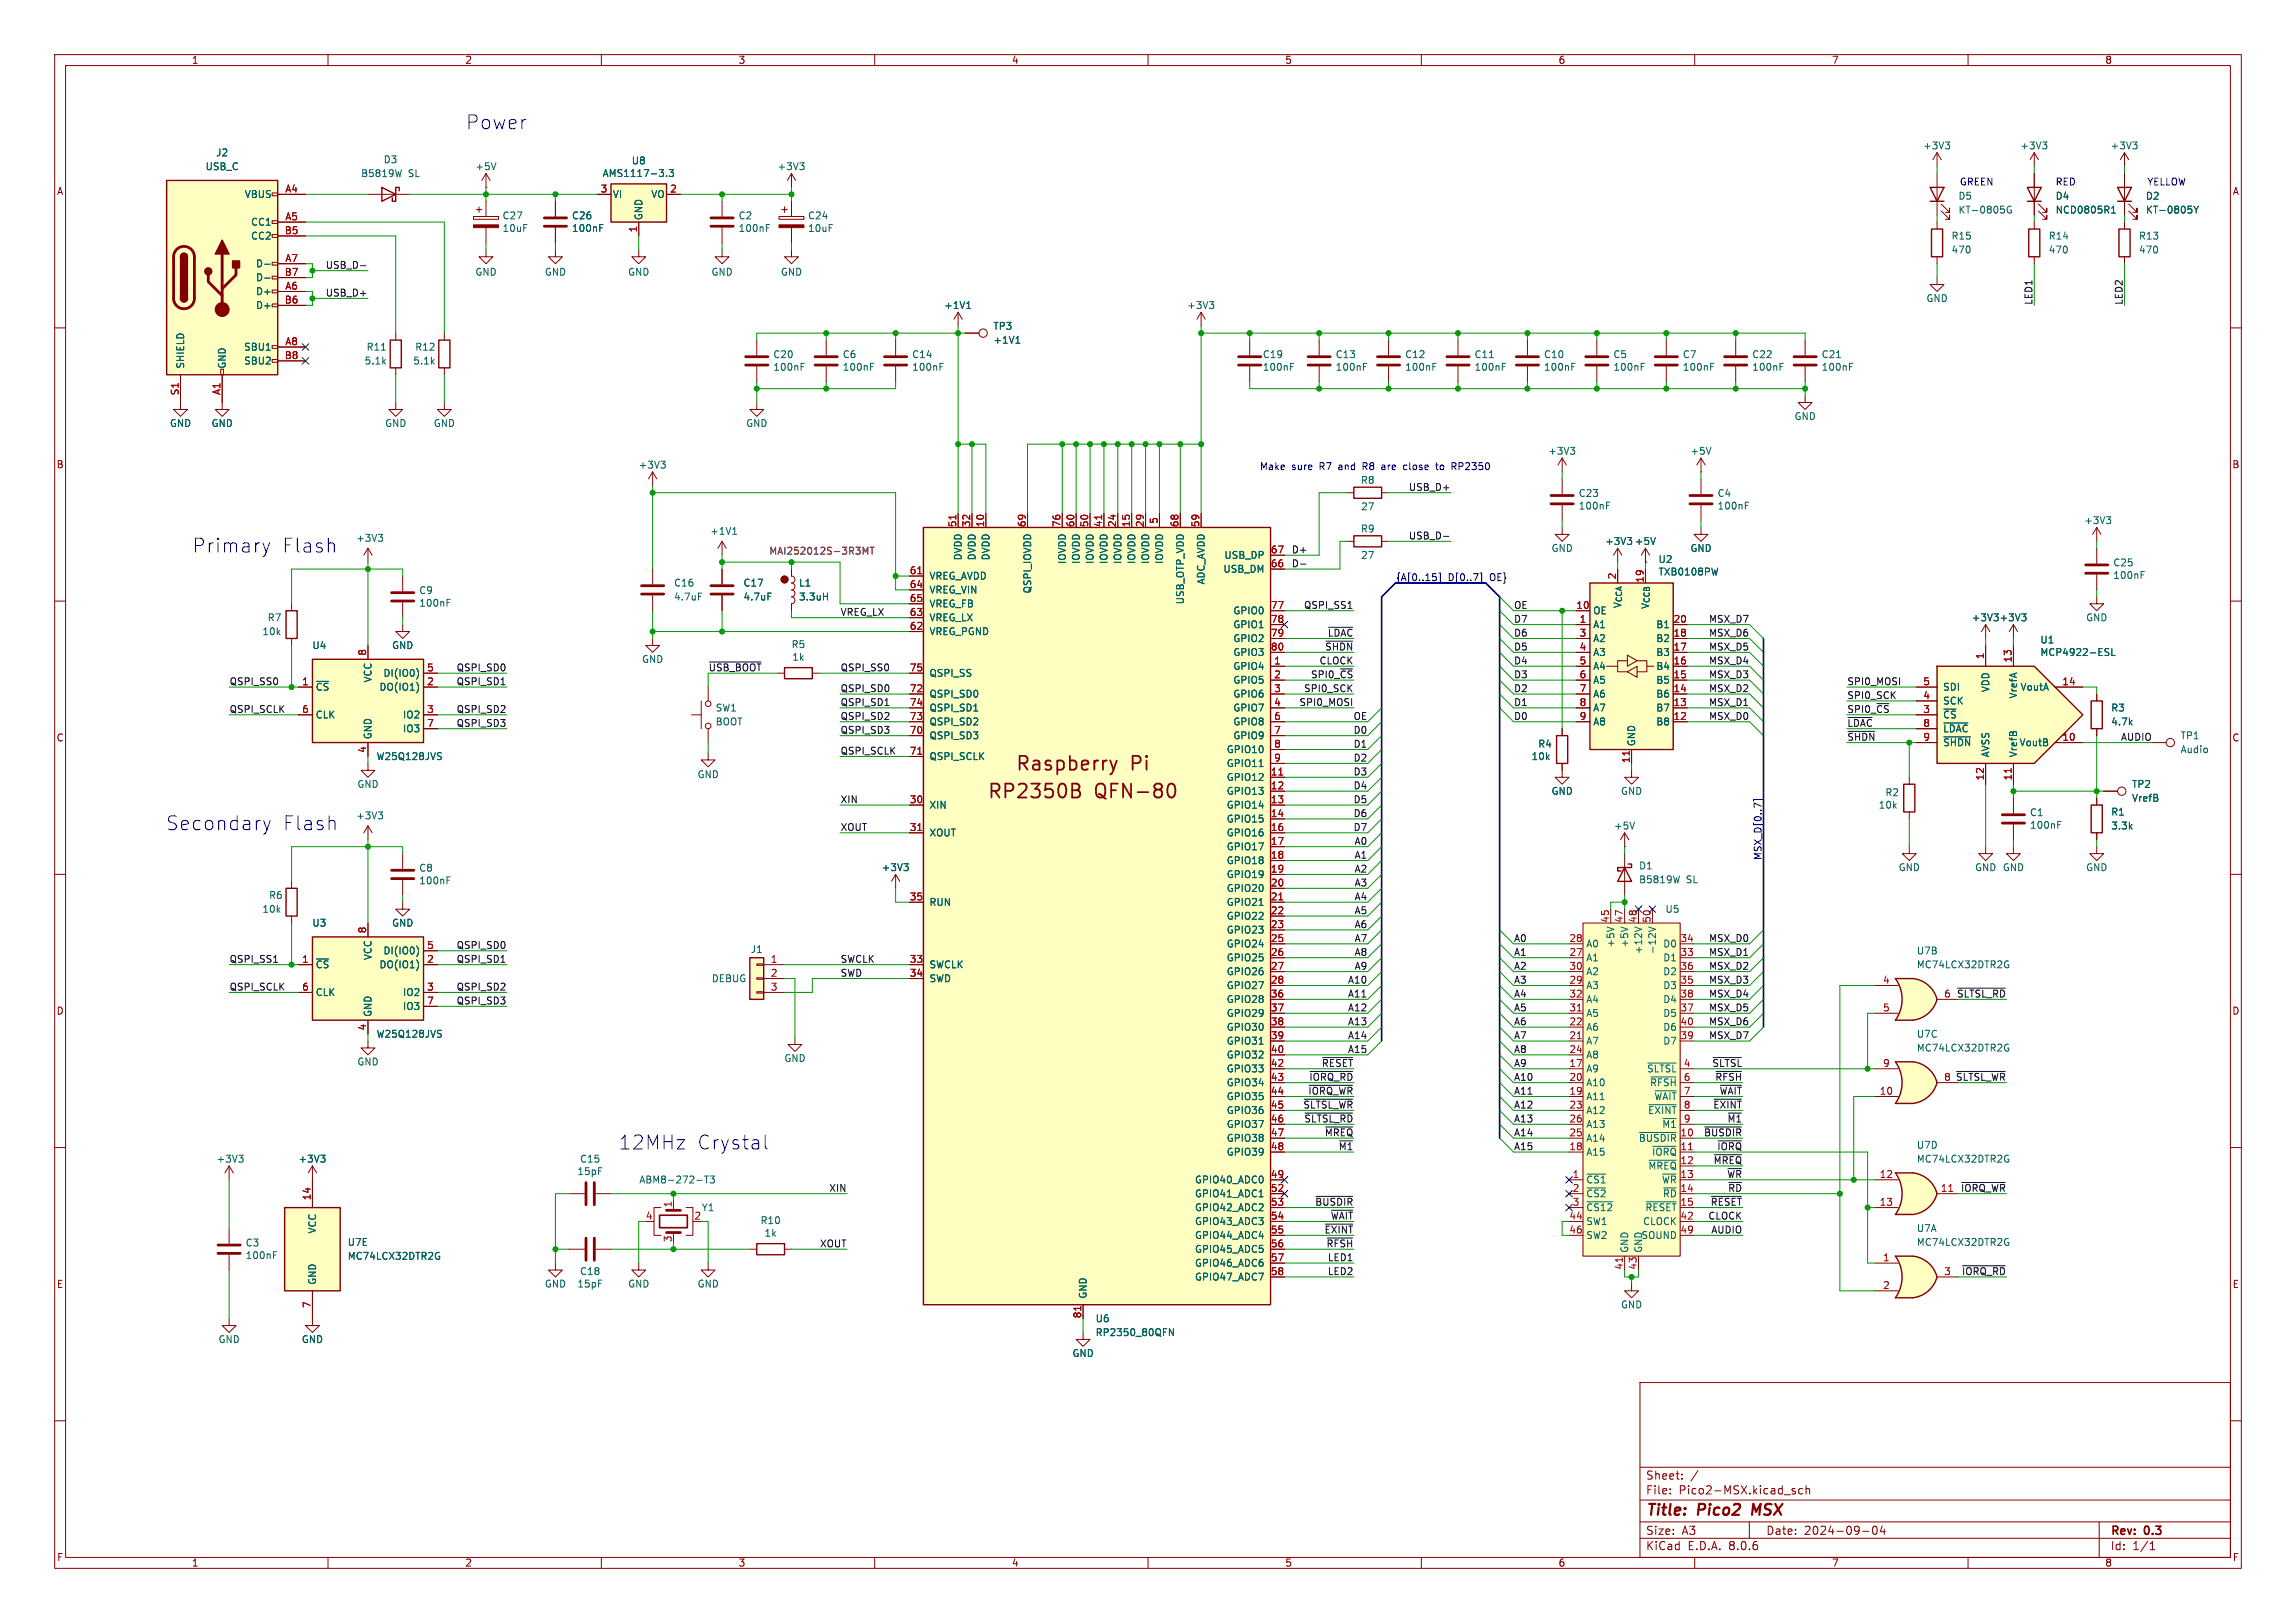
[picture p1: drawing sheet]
<svg xmlns="http://www.w3.org/2000/svg" width="420mm" height="297mm" viewBox="0 0 420 297" stroke-linecap="round" stroke-linejoin="round" font-family="sans-serif">
<defs><g id="words">
<g font-size="3.5" fill="#0000c2">
<text x="85.1" y="23.9">Power</text>
<text x="35.1" y="101.4">Primary</text>
<text x="51.5" y="101.4">Flash</text>
<text x="30.2" y="152.2">Secondary</text>
<text x="51.6" y="152.2">Flash</text>
<text x="113" y="210.6">12MHz</text>
<text x="127.4" y="210.6">Crystal</text>
</g>
<g font-size="3.5" fill="#840000">
<text x="185.7" y="141.4">Raspberry</text>
<text x="206.8" y="141.4">Pi</text>
<text x="180.5" y="146.5">RP2350B</text>
<text x="200.2" y="146.5">QFN-80</text>
</g>
<g font-size="2.8" fill="#840000">
<text x="301" y="277.9">Title:</text>
<text x="310.6" y="277.9">Pico2</text>
<text x="321.4" y="277.9">MSX</text>
</g>
<g font-size="2.1" fill="#840000">
<text x="301" y="273.7">File:</text>
<text x="301" y="271">Sheet:</text>
<text x="307.1" y="273.7">Pico2-MSX.kicad_sch</text>
<text x="301" y="281.1">Size:</text>
<text x="307.6" y="281.1">A3</text>
<text x="323" y="281.1">Date:</text>
<text x="330" y="281.1">2024-09-04</text>
<text x="386" y="281.3">Rev:</text>
<text x="392.4" y="281.3">0.3</text>
<text x="301" y="283.9">KiCad</text>
<text x="308.7" y="283.9">E.D.A.</text>
<text x="316.3" y="283.9">8.0.6</text>
<text x="386" y="283.9">Id:</text>
<text x="390.1" y="283.9">1/1</text>
</g>
<g font-size="1.8" fill="#840000">
<text x="35" y="11.9">1</text>
<text x="85" y="11.9">2</text>
<text x="135" y="11.9">3</text>
<text x="185" y="11.9">4</text>
<text x="235" y="11.9">5</text>
<text x="285" y="11.9">6</text>
<text x="335" y="11.9">7</text>
<text x="385" y="11.9">8</text>
<text x="10.3" y="35.9">A</text>
<text x="408.3" y="35.9">A</text>
<text x="10.3" y="85.9">B</text>
<text x="408.2" y="85.9">B</text>
<text x="10.3" y="135.9">C</text>
<text x="408.2" y="135.9">C</text>
<text x="10.3" y="185.9">D</text>
<text x="408.2" y="185.9">D</text>
<text x="10.3" y="235.9">E</text>
<text x="408.3" y="235.9">E</text>
<text x="10.3" y="285.9">F</text>
<text x="35" y="286.9">1</text>
<text x="85" y="286.9">2</text>
<text x="135" y="286.9">3</text>
<text x="185" y="286.9">4</text>
<text x="235" y="286.9">5</text>
<text x="285" y="286.9">6</text>
<text x="335" y="286.9">7</text>
<text x="385" y="286.9">8</text>
<text x="408.3" y="285.9">F</text>
</g>
<g font-size="1.8" fill="#006464">
<text x="39.4" y="28.8">J2</text>
<text x="351.7" y="27.5">+3V3</text>
<text x="369.5" y="27.5">+3V3</text>
<text x="386" y="27.5">+3V3</text>
<text x="37.5" y="31.3">USB_C</text>
<text x="66" y="32.6">B5819W</text>
<text x="70.1" y="30.1">D3</text>
<text x="74.7" y="32.6">SL</text>
<text x="86.9" y="31.3">+5V</text>
<text x="110.1" y="32.6">AMS1117-3.3</text>
<text x="115.5" y="30.3">U8</text>
<text x="142.1" y="31.3">+3V3</text>
<text x="44.7" y="36.4">VBUS</text>
<text x="45.8" y="41.5">CC1</text>
<text x="91.8" y="40.3">C27</text>
<text x="104.5" y="40.3">C26</text>
<text x="112" y="36.4">VI</text>
<text x="117.7" y="40.4" transform="rotate(-90 117.7 40.4)">GND</text>
<text x="119" y="36.4">VO</text>
<text x="135" y="40.3">C2</text>
<text x="147.7" y="40.3">C24</text>
<text x="358.2" y="36.7">D5</text>
<text x="358.2" y="39.3">KT-0805G</text>
<text x="375.9" y="36.7">D4</text>
<text x="375.9" y="39.3">NCD0805R1</text>
<text x="392.4" y="36.7">D2</text>
<text x="392.4" y="39.3">KT-0805Y</text>
<text x="45.8" y="44">CC2</text>
<text x="91.8" y="42.6">10uF</text>
<text x="104.5" y="42.6">100nF</text>
<text x="135" y="42.6">100nF</text>
<text x="147.7" y="42.6">10uF</text>
<text x="356.9" y="44">R15</text>
<text x="356.9" y="46.6">470</text>
<text x="374.7" y="44">R14</text>
<text x="374.7" y="46.6">470</text>
<text x="391.2" y="44">R13</text>
<text x="391.2" y="46.6">470</text>
<text x="46.7" y="49.1">D-</text>
<text x="46.7" y="51.7">D-</text>
<text x="86.9" y="50.6">GND</text>
<text x="99.6" y="50.6">GND</text>
<text x="114.8" y="50.6">GND</text>
<text x="130" y="50.6">GND</text>
<text x="142.7" y="50.6">GND</text>
<text x="46.7" y="54.2">D+</text>
<text x="46.7" y="56.7">D+</text>
<text x="172.6" y="56.7">+1V1</text>
<text x="217.1" y="56.7">+3V3</text>
<text x="352.3" y="55.5">GND</text>
<text x="44.6" y="64.4">SBU1</text>
<text x="67" y="64.4">R11</text>
<text x="75.9" y="64.4">R12</text>
<text x="141.4" y="65.7">C20</text>
<text x="154.1" y="65.7">C6</text>
<text x="166.8" y="65.7">C14</text>
<text x="181.6" y="60.6">TP3</text>
<text x="181.6" y="63.1">+1V1</text>
<text x="230.9" y="65.7">C19</text>
<text x="244.2" y="65.7">C13</text>
<text x="256.9" y="65.7">C12</text>
<text x="269.6" y="65.7">C11</text>
<text x="282.3" y="65.7">C10</text>
<text x="295" y="65.7">C5</text>
<text x="307.7" y="65.7">C7</text>
<text x="320.4" y="65.7">C22</text>
<text x="333.1" y="65.7">C21</text>
<text x="33.9" y="67.6" transform="rotate(-90 33.9 67.6)">SHIELD</text>
<text x="41.5" y="67.6" transform="rotate(-90 41.5 67.6)">GND</text>
<text x="44.6" y="66.9">SBU2</text>
<text x="66.6" y="66.9">5.1k</text>
<text x="75.5" y="66.9">5.1k</text>
<text x="141.4" y="68">100nF</text>
<text x="154.1" y="68">100nF</text>
<text x="166.8" y="68">100nF</text>
<text x="230.9" y="68">100nF</text>
<text x="244.2" y="68">100nF</text>
<text x="256.9" y="68">100nF</text>
<text x="269.6" y="68">100nF</text>
<text x="282.3" y="68">100nF</text>
<text x="295" y="68">100nF</text>
<text x="307.7" y="68">100nF</text>
<text x="320.4" y="68">100nF</text>
<text x="333.1" y="68">100nF</text>
<text x="328.2" y="77.1">GND</text>
<text x="31" y="78.3">GND</text>
<text x="38.6" y="78.3">GND</text>
<text x="70.4" y="78.3">GND</text>
<text x="79.2" y="78.3">GND</text>
<text x="136.4" y="78.3">GND</text>
<text x="283.1" y="83.4">+3V3</text>
<text x="309.1" y="83.4">+5V</text>
<text x="116.7" y="86">+3V3</text>
<text x="248.8" y="88.7">R8</text>
<text x="248.9" y="93.6">27</text>
<text x="288.7" y="91.1">C23</text>
<text x="288.7" y="93.4">100nF</text>
<text x="314.1" y="91.1">C4</text>
<text x="314.1" y="93.4">100nF</text>
<text x="65" y="99.3">+3V3</text>
<text x="129.8" y="98.1">+1V1</text>
<text x="248.8" y="97.6">R9</text>
<text x="283.7" y="101.2">GND</text>
<text x="293.5" y="99.9">+3V3</text>
<text x="299" y="99.9">+5V</text>
<text x="309.1" y="101.2">GND</text>
<text x="381.2" y="96.1">+3V3</text>
<text x="123.2" y="107.5">C16</text>
<text x="135.9" y="107.5">C17</text>
<text x="146.1" y="107.5">L1</text>
<text x="169.9" y="106.3">VREG_AVDD</text>
<text x="176.1" y="102.6" transform="rotate(-90 176.1 102.6)">DVDD</text>
<text x="178.7" y="102.6" transform="rotate(-90 178.7 102.6)">DVDD</text>
<text x="181.2" y="102.6" transform="rotate(-90 181.2 102.6)">DVDD</text>
<text x="195.2" y="103.3" transform="rotate(-90 195.2 103.3)">IOVDD</text>
<text x="197.7" y="103.3" transform="rotate(-90 197.7 103.3)">IOVDD</text>
<text x="200.3" y="103.3" transform="rotate(-90 200.3 103.3)">IOVDD</text>
<text x="202.8" y="103.3" transform="rotate(-90 202.8 103.3)">IOVDD</text>
<text x="205.3" y="103.3" transform="rotate(-90 205.3 103.3)">IOVDD</text>
<text x="207.9" y="103.3" transform="rotate(-90 207.9 103.3)">IOVDD</text>
<text x="210.4" y="103.3" transform="rotate(-90 210.4 103.3)">IOVDD</text>
<text x="213" y="103.3" transform="rotate(-90 213 103.3)">IOVDD</text>
<text x="220.6" y="107.1" transform="rotate(-90 220.6 107.1)">ADC_AVDD</text>
<text x="223.7" y="105">USB_DM</text>
<text x="223.9" y="102.5">USB_DP</text>
<text x="248.9" y="102.5">27</text>
<text x="303.3" y="103.2">U2</text>
<text x="303.3" y="105.5">TXB0108PW</text>
<text x="386.5" y="103.8">C25</text>
<text x="386.5" y="106.1">100nF</text>
<text x="48.9" y="113.9">R7</text>
<text x="76.6" y="108.9">C9</text>
<text x="76.6" y="111.2">100nF</text>
<text x="123.2" y="110.1">4.7uF</text>
<text x="135.9" y="110.1">4.7uF</text>
<text x="146.1" y="110.1">3.3uH</text>
<text x="169.9" y="113.9">VREG_LX</text>
<text x="169.9" y="108.8">VREG_VIN</text>
<text x="169.9" y="111.4">VREG_FB</text>
<text x="188.8" y="108.7" transform="rotate(-90 188.8 108.7)">QSPI_IOVDD</text>
<text x="216.8" y="110.7" transform="rotate(-90 216.8 110.7)">USB_OTP_VDD</text>
<text x="225.5" y="112.6">GPIO0</text>
<text x="291.3" y="112.6">OE</text>
<text x="296.8" y="111.4" transform="rotate(-90 296.8 111.4)">V_{CCA}</text>
<text x="301.9" y="111.6" transform="rotate(-90 301.9 111.6)">V_{CCB}</text>
<text x="360.6" y="113.9">+3V3 +3V3</text>
<text x="381.5" y="113.9">GND</text>
<text x="47.9" y="116.4">10k</text>
<text x="57" y="119">U4</text>
<text x="71.6" y="119">GND</text>
<text x="144.7" y="118.8">R5</text>
<text x="169.9" y="116.4">VREG_PGND</text>
<text x="225.5" y="115.2">GPIO1</text>
<text x="225.5" y="117.7">GPIO2</text>
<text x="291.3" y="115.2">A1</text>
<text x="291.3" y="117.7">A2</text>
<text x="302.9" y="117.7">B2</text>
<text x="302.9" y="115.2">B1</text>
<text x="373.1" y="118">U1</text>
<text x="68.2" y="125" transform="rotate(-90 68.2 125)">VCC</text>
<text x="70" y="124.1">DI(IO0)</text>
<text x="117.3" y="121.5">GND</text>
<text x="144.8" y="121.1">1k</text>
<text x="169.9" y="124.1">QSPI_SS</text>
<text x="225.5" y="122.8">GPIO4</text>
<text x="225.5" y="125.3">GPIO5</text>
<text x="225.5" y="120.2">GPIO3</text>
<text x="291.3" y="120.2">A3</text>
<text x="291.3" y="122.8">A4</text>
<text x="291.3" y="125.3">A5</text>
<text x="302.9" y="125.3">B5</text>
<text x="302.9" y="122.8">B4</text>
<text x="302.9" y="120.2">B3</text>
<text x="373.1" y="120.2">MCP4922-ESL</text>
<text x="57.7" y="126.6">~{CS}</text>
<text x="57.7" y="131.7">CLK</text>
<text x="69.3" y="126.6">DO(IO1)</text>
<text x="73.6" y="131.7">IO2</text>
<text x="130.8" y="130.4">SW1</text>
<text x="169.9" y="127.9">QSPI_SD0</text>
<text x="169.9" y="130.4">QSPI_SD1</text>
<text x="225.5" y="127.9">GPIO6</text>
<text x="225.5" y="130.4">GPIO7</text>
<text x="291.3" y="127.9">A6</text>
<text x="291.3" y="130.4">A7</text>
<text x="302.9" y="130.4">B7</text>
<text x="302.9" y="127.9">B6</text>
<text x="355.3" y="131.7">~{CS}</text>
<text x="355.3" y="129.1">SCK</text>
<text x="355.3" y="126.6">SDI</text>
<text x="364.1" y="126.8" transform="rotate(-90 364.1 126.8)">VDD</text>
<text x="369.2" y="127.9" transform="rotate(-90 369.2 127.9)">VrefA</text>
<text x="369.5" y="126.6">VoutA</text>
<text x="386.1" y="130.4">R3</text>
<text x="68.2" y="135.4" transform="rotate(-90 68.2 135.4)">GND</text>
<text x="73.6" y="134.2">IO3</text>
<text x="130.8" y="132.9">BOOT</text>
<text x="169.9" y="135.5">QSPI_SD3</text>
<text x="169.9" y="132.9">QSPI_SD2</text>
<text x="225.5" y="132.9">GPIO8</text>
<text x="225.5" y="135.5">GPIO9</text>
<text x="281.3" y="137">R4</text>
<text x="291.3" y="132.9">A8</text>
<text x="299.3" y="136.7" transform="rotate(-90 299.3 136.7)">GND</text>
<text x="302.9" y="132.9">B8</text>
<text x="355.3" y="134.2">~{LDAC}</text>
<text x="355.3" y="136.8">~{SHDN}</text>
<text x="369.3" y="136.8">VoutB</text>
<text x="386.1" y="132.9">4.7k</text>
<text x="398.8" y="135.5">TP1</text>
<text x="68.8" y="139.3">W25Q128JVS</text>
<text x="127.5" y="142.6">GND</text>
<text x="169.9" y="139.3">QSPI_SCLK</text>
<text x="224.3" y="143.1">GPIO12</text>
<text x="224.3" y="138">GPIO10</text>
<text x="224.3" y="140.6">GPIO11</text>
<text x="280.1" y="139.3">10k</text>
<text x="364.1" y="138.7" transform="rotate(-90 364.1 138.7)">AVSS</text>
<text x="369.2" y="138.7" transform="rotate(-90 369.2 138.7)">VrefB</text>
<text x="398.8" y="138">Audio</text>
<text x="65.3" y="144.4">GND</text>
<text x="169.9" y="148.2">XIN</text>
<text x="224.3" y="145.6">GPIO13</text>
<text x="224.3" y="148.2">GPIO14</text>
<text x="283.7" y="145.6">GND</text>
<text x="296.4" y="145.6">GND</text>
<text x="343.6" y="148.2">10k</text>
<text x="344.8" y="145.9">R2</text>
<text x="371.2" y="149.6">C1</text>
<text x="386.1" y="149.5">R1</text>
<text x="389.9" y="144.4">TP2</text>
<text x="389.9" y="146.9">VrefB</text>
<text x="65" y="150.1">+3V3</text>
<text x="169.9" y="153.3">XOUT</text>
<text x="224.3" y="150.7">GPIO15</text>
<text x="224.3" y="153.3">GPIO16</text>
<text x="224.3" y="155.8">GPIO17</text>
<text x="295.1" y="152">+5V</text>
<text x="371.2" y="151.9">100nF</text>
<text x="386.1" y="152">3.3k</text>
<text x="76.6" y="159.7">C8</text>
<text x="161.2" y="159.6">+3V3</text>
<text x="224.3" y="158.3">GPIO18</text>
<text x="224.3" y="160.9">GPIO19</text>
<text x="299.7" y="159.3">D1</text>
<text x="299.7" y="161.8">B5819W</text>
<text x="308.5" y="161.8">SL</text>
<text x="347.2" y="159.6">GND</text>
<text x="361.2" y="159.6">GND GND</text>
<text x="381.5" y="159.6">GND</text>
<text x="47.9" y="167.2">10k</text>
<text x="49.1" y="164.7">R6</text>
<text x="76.6" y="162">100nF</text>
<text x="169.9" y="166">RUN</text>
<text x="224.3" y="163.4">GPIO20</text>
<text x="224.3" y="166">GPIO21</text>
<text x="304.6" y="167.2">U5</text>
<text x="57" y="169.8">U3</text>
<text x="71.6" y="169.8">GND</text>
<text x="224.3" y="168.5">GPIO22</text>
<text x="224.3" y="171">GPIO23</text>
<text x="224.3" y="173.6">GPIO24</text>
<text x="290.1" y="173.6">A0</text>
<text x="295.5" y="173.5" transform="rotate(-90 295.5 173.5)">+5V</text>
<text x="298" y="173.5" transform="rotate(-90 298 173.5)">+5V</text>
<text x="304.1" y="173.6">D0</text>
<text x="57.7" y="177.4">~{CS}</text>
<text x="68.2" y="175.8" transform="rotate(-90 68.2 175.8)">VCC</text>
<text x="69.3" y="177.4">DO(IO1)</text>
<text x="70" y="174.9">DI(IO0)</text>
<text x="130.1" y="179.9">DEBUG</text>
<text x="137.2" y="174.6">J1</text>
<text x="169.9" y="177.4">SWCLK</text>
<text x="169.9" y="179.9">SWD</text>
<text x="224.3" y="176.1">GPIO25</text>
<text x="224.3" y="178.7">GPIO26</text>
<text x="290.1" y="176.1">A1</text>
<text x="290.1" y="178.7">A2</text>
<text x="300.6" y="174.7" transform="rotate(-90 300.6 174.7)">+12V</text>
<text x="303.1" y="174.7" transform="rotate(-90 303.1 174.7)">-12V</text>
<text x="304.1" y="176.1">D1</text>
<text x="304.1" y="178.7">D2</text>
<text x="350.5" y="174.9">U7B</text>
<text x="350.5" y="177.4">MC74LCX32DTR2G</text>
<text x="57.7" y="182.5">CLK</text>
<text x="73.6" y="182.5">IO2</text>
<text x="73.6" y="185">IO3</text>
<text x="224.3" y="181.2">GPIO27</text>
<text x="224.3" y="183.7">GPIO28</text>
<text x="290.1" y="181.2">A3</text>
<text x="290.1" y="183.7">A4</text>
<text x="304.1" y="181.2">D3</text>
<text x="304.1" y="183.7">D4</text>
<text x="68.2" y="186.2" transform="rotate(-90 68.2 186.2)">GND</text>
<text x="68.8" y="190.1">W25Q128JVS</text>
<text x="224.3" y="186.3">GPIO29</text>
<text x="224.3" y="188.8">GPIO30</text>
<text x="224.3" y="191.4">GPIO31</text>
<text x="290.1" y="191.4">A7</text>
<text x="290.1" y="188.8">A6</text>
<text x="290.1" y="186.3">A5</text>
<text x="304.1" y="186.3">D5</text>
<text x="304.1" y="191.4">D7</text>
<text x="304.1" y="188.8">D6</text>
<text x="350.5" y="190.1">U7C</text>
<text x="65.3" y="195.2">GND</text>
<text x="143.4" y="194.5">GND</text>
<text x="224.3" y="193.9">GPIO32</text>
<text x="224.3" y="196.4">GPIO33</text>
<text x="290.1" y="196.4">A9</text>
<text x="290.1" y="193.9">A8</text>
<text x="301.2" y="196.4">~{SLTSL}</text>
<text x="350.5" y="192.6">MC74LCX32DTR2G</text>
<text x="224.3" y="199">GPIO34</text>
<text x="224.3" y="201.5">GPIO35</text>
<text x="290.1" y="201.5">A11</text>
<text x="290.1" y="199">A10</text>
<text x="301.7" y="199">~{RFSH}</text>
<text x="302.5" y="201.5">~{WAIT}</text>
<text x="224.3" y="204.1">GPIO36</text>
<text x="224.3" y="206.6">GPIO37</text>
<text x="224.3" y="209.1">GPIO38</text>
<text x="290.1" y="204.1">A12</text>
<text x="290.1" y="209.1">A14</text>
<text x="290.1" y="206.6">A13</text>
<text x="299.7" y="209.1">~{BUSDIR}</text>
<text x="301.4" y="204.1">~{EXINT}</text>
<text x="304" y="206.6">~{M1}</text>
<text x="39.5" y="213">+3V3</text>
<text x="54.5" y="213">+3V3</text>
<text x="105.5" y="215.2">15pF</text>
<text x="106" y="213">C15</text>
<text x="224.3" y="211.7">GPIO39</text>
<text x="290.1" y="211.7">A15</text>
<text x="301.4" y="214.2">~{MREQ}</text>
<text x="302.1" y="211.7">~{IORQ}</text>
<text x="350.5" y="210.4">U7D</text>
<text x="350.5" y="213">MC74LCX32DTR2G</text>
<text x="116.8" y="216.8">ABM8-272-T3</text>
<text x="128.3" y="221.8">Y1</text>
<text x="218.5" y="216.8">GPIO40_ADC0</text>
<text x="218.5" y="219.3">GPIO41_ADC1</text>
<text x="218.5" y="221.8">GPIO42_ADC2</text>
<text x="290.1" y="216.8">~{CS1}</text>
<text x="290.1" y="219.3">~{CS2}</text>
<text x="290.1" y="221.8">~{CS12}</text>
<text x="300.9" y="221.8">~{RESET}</text>
<text x="303.9" y="216.8">~{WR}</text>
<text x="304.1" y="219.3">~{RD}</text>
<text x="58" y="225.8" transform="rotate(-90 58 225.8)">VCC</text>
<text x="139" y="224.2">R10</text>
<text x="139.7" y="226.5">1k</text>
<text x="218.5" y="224.4">GPIO43_ADC3</text>
<text x="218.5" y="226.9">GPIO44_ADC4</text>
<text x="290.1" y="224.4">SW1</text>
<text x="290.1" y="226.9">SW2</text>
<text x="300.2" y="226.9">SOUND</text>
<text x="300.5" y="224.4">CLOCK</text>
<text x="350.5" y="225.7">U7A</text>
<text x="44.8" y="228.3">C3</text>
<text x="44.8" y="230.6">100nF</text>
<text x="63.5" y="230.7">MC74LCX32DTR2G</text>
<text x="63.5" y="228.2">U7E</text>
<text x="106" y="233.5">C18</text>
<text x="218.5" y="229.5">GPIO45_ADC5</text>
<text x="218.5" y="232">GPIO46_ADC6</text>
<text x="298" y="229.4" transform="rotate(-90 298 229.4)">GND</text>
<text x="300.6" y="229.4" transform="rotate(-90 300.6 229.4)">GND</text>
<text x="350.5" y="228.2">MC74LCX32DTR2G</text>
<text x="58" y="235.2" transform="rotate(-90 58 235.2)">GND</text>
<text x="99.6" y="235.8">GND</text>
<text x="105.5" y="235.8">15pF</text>
<text x="114.8" y="235.8">GND</text>
<text x="127.5" y="235.8">GND</text>
<text x="199" y="237.7" transform="rotate(-90 199 237.7)">GND</text>
<text x="218.5" y="234.5">GPIO47_ADC7</text>
<text x="296.4" y="239.6">GND</text>
<text x="39.9" y="246">GND</text>
<text x="55.1" y="246">GND</text>
<text x="200.3" y="242.2">U6</text>
<text x="200.3" y="244.7">RP2350_80QFN</text>
<text x="196.1" y="248.5">GND</text>
</g>
<g font-size="1.8" fill="#a90000">
<text x="52.1" y="35.3">A4</text>
<text x="109.8" y="35.3">3</text>
<text x="122.5" y="35.3">2</text>
<text x="52.1" y="40.4">A5</text>
<text x="52" y="42.9">B5</text>
<text x="116.6" y="42.6" transform="rotate(-90 116.6 42.6)">1</text>
<text x="52" y="50.5">B7</text>
<text x="52.1" y="53.1">A6</text>
<text x="52.1" y="48">A7</text>
<text x="52" y="55.6">B6</text>
<text x="52" y="65.8">B8</text>
<text x="52.1" y="63.2">A8</text>
<text x="32.8" y="72.4" transform="rotate(-90 32.8 72.4)">S1</text>
<text x="40.4" y="72.4" transform="rotate(-90 40.4 72.4)">A1</text>
<text x="211.8" y="96" transform="rotate(-90 211.8 96)">5</text>
<text x="175" y="96.6" transform="rotate(-90 175 96.6)">51</text>
<text x="177.5" y="96.6" transform="rotate(-90 177.5 96.6)">32</text>
<text x="180.1" y="96.6" transform="rotate(-90 180.1 96.6)">10</text>
<text x="187.7" y="96.6" transform="rotate(-90 187.7 96.6)">69</text>
<text x="194.1" y="96.6" transform="rotate(-90 194.1 96.6)">76</text>
<text x="196.6" y="96.6" transform="rotate(-90 196.6 96.6)">60</text>
<text x="199.1" y="96.6" transform="rotate(-90 199.1 96.6)">50</text>
<text x="201.7" y="96.6" transform="rotate(-90 201.7 96.6)">41</text>
<text x="204.2" y="96.6" transform="rotate(-90 204.2 96.6)">24</text>
<text x="206.8" y="96.6" transform="rotate(-90 206.8 96.6)">15</text>
<text x="209.3" y="96.6" transform="rotate(-90 209.3 96.6)">29</text>
<text x="215.6" y="96.6" transform="rotate(-90 215.6 96.6)">68</text>
<text x="219.5" y="96.6" transform="rotate(-90 219.5 96.6)">59</text>
<text x="232.4" y="101.3">67</text>
<text x="166.3" y="105.2">61</text>
<text x="166.3" y="107.7">64</text>
<text x="232.4" y="103.9">66</text>
<text x="295.7" y="106.1" transform="rotate(-90 295.7 106.1)">2</text>
<text x="300.7" y="106.7" transform="rotate(-90 300.7 106.7)">19</text>
<text x="166.3" y="112.8">63</text>
<text x="166.3" y="110.2">65</text>
<text x="232.4" y="111.5">77</text>
<text x="288.2" y="111.5">10</text>
<text x="166.3" y="115.3">62</text>
<text x="232.4" y="114">78</text>
<text x="232.4" y="116.6">79</text>
<text x="232.4" y="119.1">80</text>
<text x="288.9" y="114">1</text>
<text x="288.9" y="116.6">3</text>
<text x="288.9" y="119.1">4</text>
<text x="306" y="119.1">17</text>
<text x="306" y="116.6">18</text>
<text x="306" y="114">20</text>
<text x="55.2" y="125.5">1</text>
<text x="67.1" y="120.1" transform="rotate(-90 67.1 120.1)">8</text>
<text x="78" y="125.5">2</text>
<text x="78" y="122.9">5</text>
<text x="166.3" y="122.9">75</text>
<text x="233" y="121.7">1</text>
<text x="233" y="124.2">2</text>
<text x="288.9" y="121.7">5</text>
<text x="288.9" y="124.2">6</text>
<text x="306" y="124.2">15</text>
<text x="306" y="121.7">16</text>
<text x="351.7" y="125.5">5</text>
<text x="363" y="120.7" transform="rotate(-90 363 120.7)">1</text>
<text x="368" y="121.3" transform="rotate(-90 368 121.3)">13</text>
<text x="377.1" y="125.5">14</text>
<text x="55.2" y="130.6">6</text>
<text x="78" y="130.6">3</text>
<text x="166.3" y="126.7">72</text>
<text x="166.3" y="131.8">73</text>
<text x="166.3" y="129.3">74</text>
<text x="233" y="126.7">3</text>
<text x="233" y="129.3">4</text>
<text x="233" y="131.8">6</text>
<text x="288.9" y="126.7">7</text>
<text x="288.9" y="129.3">8</text>
<text x="288.9" y="131.8">9</text>
<text x="306" y="131.8">12</text>
<text x="306" y="129.3">13</text>
<text x="306" y="126.7">14</text>
<text x="351.7" y="130.6">3</text>
<text x="351.7" y="128">4</text>
<text x="67.1" y="137.9" transform="rotate(-90 67.1 137.9)">4</text>
<text x="78" y="133.1">7</text>
<text x="166.3" y="134.4">70</text>
<text x="233" y="134.4">7</text>
<text x="233" y="136.9">8</text>
<text x="351.7" y="133.1">8</text>
<text x="351.7" y="135.6">9</text>
<text x="377.1" y="135.6">10</text>
<text x="166.3" y="138.2">71</text>
<text x="232.4" y="142">11</text>
<text x="233" y="139.4">9</text>
<text x="298.2" y="139.7" transform="rotate(-90 298.2 139.7)">11</text>
<text x="363" y="142.9" transform="rotate(-90 363 142.9)">12</text>
<text x="368" y="142.9" transform="rotate(-90 368 142.9)">11</text>
<text x="166.3" y="147.1">30</text>
<text x="232.4" y="144.5">12</text>
<text x="232.4" y="147.1">13</text>
<text x="232.4" y="149.6">14</text>
<text x="166.3" y="152.1">31</text>
<text x="232.4" y="152.1">16</text>
<text x="232.4" y="154.7">17</text>
<text x="232.4" y="157.2">18</text>
<text x="232.4" y="159.8">19</text>
<text x="166.3" y="164.8">35</text>
<text x="232.4" y="162.3">20</text>
<text x="232.4" y="164.8">21</text>
<text x="232.4" y="167.4">22</text>
<text x="67.1" y="170.9" transform="rotate(-90 67.1 170.9)">8</text>
<text x="78" y="173.7">5</text>
<text x="232.4" y="169.9">23</text>
<text x="232.4" y="172.5">25</text>
<text x="287" y="172.5">28</text>
<text x="294.4" y="169" transform="rotate(-90 294.4 169)">45</text>
<text x="296.9" y="169" transform="rotate(-90 296.9 169)">47</text>
<text x="299.5" y="169" transform="rotate(-90 299.5 169)">48</text>
<text x="302" y="169" transform="rotate(-90 302 169)">50</text>
<text x="307.3" y="172.5">34</text>
<text x="55.2" y="176.3">1</text>
<text x="78" y="176.3">2</text>
<text x="140.9" y="176.3">1</text>
<text x="140.9" y="178.8">2</text>
<text x="166.3" y="176.3">33</text>
<text x="166.3" y="178.8">34</text>
<text x="232.4" y="175">26</text>
<text x="232.4" y="177.5">27</text>
<text x="287" y="175">27</text>
<text x="287" y="177.5">30</text>
<text x="307.3" y="175">33</text>
<text x="307.3" y="177.5">36</text>
<text x="55.2" y="181.4">6</text>
<text x="78" y="181.4">3</text>
<text x="78" y="183.9">7</text>
<text x="140.9" y="181.4">3</text>
<text x="232.4" y="180.1">28</text>
<text x="232.4" y="182.6">36</text>
<text x="232.4" y="185.2">37</text>
<text x="287" y="180.1">29</text>
<text x="287" y="185.2">31</text>
<text x="287" y="182.6">32</text>
<text x="307.3" y="180.1">35</text>
<text x="307.3" y="185.2">37</text>
<text x="307.3" y="182.6">38</text>
<text x="344.4" y="180.1">4</text>
<text x="344.4" y="185.2">5</text>
<text x="355.5" y="182.6">6</text>
<text x="67.1" y="188.7" transform="rotate(-90 67.1 188.7)">4</text>
<text x="232.4" y="187.7">38</text>
<text x="232.4" y="190.2">39</text>
<text x="287" y="190.2">21</text>
<text x="287" y="187.7">22</text>
<text x="307.3" y="190.2">39</text>
<text x="307.3" y="187.7">40</text>
<text x="232.4" y="192.8">40</text>
<text x="232.4" y="195.3">42</text>
<text x="232.4" y="197.9">43</text>
<text x="287" y="195.3">17</text>
<text x="287" y="197.9">20</text>
<text x="287" y="192.8">24</text>
<text x="307.9" y="195.3">4</text>
<text x="307.9" y="197.9">6</text>
<text x="344.4" y="195.3">9</text>
<text x="232.4" y="200.4">44</text>
<text x="232.4" y="202.9">45</text>
<text x="287" y="200.4">19</text>
<text x="287" y="202.9">23</text>
<text x="307.9" y="200.4">7</text>
<text x="307.9" y="202.9">8</text>
<text x="343.7" y="200.4">10</text>
<text x="232.4" y="205.5">46</text>
<text x="232.4" y="208">47</text>
<text x="287" y="208">25</text>
<text x="287" y="205.5">26</text>
<text x="307.3" y="208">10</text>
<text x="307.9" y="205.5">9</text>
<text x="232.4" y="210.6">48</text>
<text x="232.4" y="215.6">49</text>
<text x="287" y="210.6">18</text>
<text x="287.6" y="215.6">1</text>
<text x="307.3" y="210.6">11</text>
<text x="307.3" y="213.1">12</text>
<text x="307.3" y="215.6">13</text>
<text x="343.7" y="215.6">12</text>
<text x="56.9" y="219.8" transform="rotate(-90 56.9 219.8)">14</text>
<text x="122.9" y="221.1" transform="rotate(-90 122.9 221.1)">1</text>
<text x="232.4" y="218.2">52</text>
<text x="232.4" y="220.7">53</text>
<text x="287.6" y="218.2">2</text>
<text x="287.6" y="220.7">3</text>
<text x="307.3" y="218.2">14</text>
<text x="307.3" y="220.7">15</text>
<text x="343.7" y="220.7">13</text>
<text x="354.9" y="218.2">11</text>
<text x="118" y="223.3">4</text>
<text x="122.9" y="227.4" transform="rotate(-90 122.9 227.4)">3</text>
<text x="126.9" y="223.3">2</text>
<text x="232.4" y="223.3">54</text>
<text x="232.4" y="225.8">55</text>
<text x="287" y="223.3">44</text>
<text x="287" y="225.8">46</text>
<text x="307.3" y="223.3">42</text>
<text x="307.3" y="225.8">49</text>
<text x="232.4" y="228.3">56</text>
<text x="232.4" y="230.9">57</text>
<text x="232.4" y="233.4">58</text>
<text x="296.9" y="232.5" transform="rotate(-90 296.9 232.5)">41</text>
<text x="299.5" y="232.5" transform="rotate(-90 299.5 232.5)">43</text>
<text x="344.4" y="230.9">1</text>
<text x="355.5" y="233.4">3</text>
<text x="56.9" y="239.5" transform="rotate(-90 56.9 239.5)">7</text>
<text x="344.4" y="236">2</text>
<text x="197.9" y="241.3" transform="rotate(-90 197.9 241.3)">81</text>
</g>
<g font-size="1.8" fill="#0000c2">
<text x="358.4" y="34.1">GREEN</text>
<text x="375.9" y="34.1">RED</text>
<text x="392.7" y="34.1">YELLOW</text>
<text x="230.4" y="86.1">Make</text>
<text x="236.3" y="86.1">sure</text>
<text x="241.5" y="86.1">R7</text>
<text x="245.1" y="86.1">and</text>
<text x="249.8" y="86.1">R8</text>
<text x="253.4" y="86.1">are</text>
<text x="257.6" y="86.1">close</text>
<text x="263.8" y="86.1">to</text>
<text x="266.8" y="86.1">RP2350</text>
</g>
<g font-size="1.8" fill="#0f0f0f">
<text x="59.5" y="49.3">USB_D-</text>
<text x="59.5" y="54.3">USB_D+</text>
<text x="371.8" y="55.9" transform="rotate(-90 371.8 55.9)">LED1</text>
<text x="388.4" y="55.9" transform="rotate(-90 388.4 55.9)">LED2</text>
<text x="257.6" y="89.9">USB_D+</text>
<text x="236.2" y="101.3">D+</text>
<text x="257.6" y="98.8">USB_D-</text>
<text x="236.2" y="103.9">D-</text>
<text x="153.7" y="112.8">VREG_LX</text>
<text x="238.4" y="111.5">QSPI_SS1</text>
<text x="276.9" y="111.5">OE</text>
<text x="242.3" y="119.1">~{SHDN}</text>
<text x="242.8" y="116.6">~{LDAC}</text>
<text x="276.9" y="114">D7</text>
<text x="276.9" y="116.6">D6</text>
<text x="276.9" y="119.1">D5</text>
<text x="312.5" y="119.1">MSX_D5</text>
<text x="312.5" y="116.6">MSX_D6</text>
<text x="312.5" y="114">MSX_D7</text>
<text x="41.9" y="125.5">QSPI_SS0</text>
<text x="83.4" y="122.9">QSPI_SD0</text>
<text x="83.4" y="125.5">QSPI_SD1</text>
<text x="129.5" y="122.9">~{USB_BOOT}</text>
<text x="153.7" y="122.9">QSPI_SS0</text>
<text x="239.7" y="124.2">SPI0_~{CS}</text>
<text x="241.3" y="121.7">CLOCK</text>
<text x="276.9" y="121.7">D4</text>
<text x="276.9" y="124.2">D3</text>
<text x="312.5" y="124.2">MSX_D3</text>
<text x="312.5" y="121.7">MSX_D4</text>
<text x="337.8" y="125.5">SPI0_MOSI</text>
<text x="41.9" y="130.5">QSPI_SCLK</text>
<text x="83.4" y="130.5">QSPI_SD2</text>
<text x="153.7" y="131.8">QSPI_SD2</text>
<text x="153.7" y="126.7">QSPI_SD0</text>
<text x="153.7" y="129.3">QSPI_SD1</text>
<text x="237.6" y="129.3">SPI0_MOSI</text>
<text x="238.4" y="126.7">SPI0_SCK</text>
<text x="247.5" y="131.8">OE</text>
<text x="276.9" y="126.7">D2</text>
<text x="276.9" y="131.8">D0</text>
<text x="276.9" y="129.3">D1</text>
<text x="312.5" y="126.7">MSX_D2</text>
<text x="312.5" y="129.3">MSX_D1</text>
<text x="312.5" y="131.8">MSX_D0</text>
<text x="337.8" y="128">SPI0_SCK</text>
<text x="337.8" y="130.5">SPI0_~{CS}</text>
<text x="83.4" y="133.1">QSPI_SD3</text>
<text x="153.7" y="134.4">QSPI_SD3</text>
<text x="247.5" y="134.4">D0</text>
<text x="247.5" y="136.9">D1</text>
<text x="337.8" y="133.1">~{LDAC}</text>
<text x="337.8" y="135.6">~{SHDN}</text>
<text x="387.9" y="135.6">AUDIO</text>
<text x="153.7" y="138.2">QSPI_SCLK</text>
<text x="247.5" y="142">D3</text>
<text x="247.5" y="139.4">D2</text>
<text x="153.7" y="147.1">XIN</text>
<text x="247.5" y="147.1">D5</text>
<text x="247.5" y="149.6">D6</text>
<text x="247.5" y="144.5">D4</text>
<text x="153.7" y="152.1">XOUT</text>
<text x="247.5" y="152.1">D7</text>
<text x="247.7" y="154.7">A0</text>
<text x="247.7" y="157.2">A1</text>
<text x="247.7" y="159.8">A2</text>
<text x="247.7" y="162.3">A3</text>
<text x="247.7" y="167.4">A5</text>
<text x="247.7" y="164.8">A4</text>
<text x="83.4" y="173.7">QSPI_SD0</text>
<text x="247.7" y="169.9">A6</text>
<text x="247.7" y="172.5">A7</text>
<text x="276.9" y="172.5">A0</text>
<text x="312.5" y="172.5">MSX_D0</text>
<text x="41.9" y="176.3">QSPI_SS1</text>
<text x="83.4" y="176.3">QSPI_SD1</text>
<text x="153.7" y="176.3">SWCLK</text>
<text x="153.7" y="178.8">SWD</text>
<text x="247.7" y="177.5">A9</text>
<text x="247.7" y="175">A8</text>
<text x="276.9" y="175">A1</text>
<text x="276.9" y="177.5">A2</text>
<text x="312.5" y="177.5">MSX_D2</text>
<text x="312.5" y="175">MSX_D1</text>
<text x="41.9" y="181.3">QSPI_SCLK</text>
<text x="83.4" y="181.3">QSPI_SD2</text>
<text x="83.4" y="183.9">QSPI_SD3</text>
<text x="246.5" y="185.2">A12</text>
<text x="246.5" y="180.1">A10</text>
<text x="246.5" y="182.6">A11</text>
<text x="276.9" y="182.6">A4</text>
<text x="276.9" y="180.1">A3</text>
<text x="276.9" y="185.2">A5</text>
<text x="312.5" y="185.2">MSX_D5</text>
<text x="312.5" y="180.1">MSX_D3</text>
<text x="312.5" y="182.6">MSX_D4</text>
<text x="357.9" y="182.6">~{SLTSL_RD}</text>
<text x="246.5" y="190.2">A14</text>
<text x="246.5" y="187.7">A13</text>
<text x="276.9" y="190.2">A7</text>
<text x="276.9" y="187.7">A6</text>
<text x="312.5" y="190.2">MSX_D7</text>
<text x="312.5" y="187.7">MSX_D6</text>
<text x="239.4" y="197.9">~{IORQ_RD}</text>
<text x="241.7" y="195.3">~{RESET}</text>
<text x="246.5" y="192.8">A15</text>
<text x="276.9" y="195.3">A9</text>
<text x="276.9" y="192.8">A8</text>
<text x="276.9" y="197.9">A10</text>
<text x="313.1" y="195.3">~{SLTSL}</text>
<text x="313.7" y="197.9">~{RFSH}</text>
<text x="355.5" y="197.9">8 ~{SLTSL_WR}</text>
<text x="238.3" y="202.9">~{SLTSL_WR}</text>
<text x="239.2" y="200.4">~{IORQ_WR}</text>
<text x="276.9" y="200.4">A11</text>
<text x="276.9" y="202.9">A12</text>
<text x="313.3" y="202.9">~{EXINT}</text>
<text x="314.5" y="200.4">~{WAIT}</text>
<text x="238.5" y="205.5">~{SLTSL_RD}</text>
<text x="242.2" y="208">~{MREQ}</text>
<text x="276.9" y="205.5">A13</text>
<text x="276.9" y="208">A14</text>
<text x="311.6" y="208">~{BUSDIR}</text>
<text x="315.9" y="205.5">~{M1}</text>
<text x="244.8" y="210.6">~{M1}</text>
<text x="276.9" y="210.6">A15</text>
<text x="313.4" y="213.1">~{MREQ}</text>
<text x="314" y="210.6">~{IORQ}</text>
<text x="315.8" y="215.6">~{WR}</text>
<text x="151.6" y="218.2">XIN</text>
<text x="240.5" y="220.7">~{BUSDIR}</text>
<text x="312.8" y="220.7">~{RESET}</text>
<text x="316" y="218.2">~{RD}</text>
<text x="358.6" y="218.2">~{IORQ_WR}</text>
<text x="242.2" y="225.8">~{EXINT}</text>
<text x="243.3" y="223.3">~{WAIT}</text>
<text x="312.4" y="223.3">CLOCK</text>
<text x="312.9" y="225.8">AUDIO</text>
<text x="149.9" y="228.3">XOUT</text>
<text x="242.5" y="228.3">~{RFSH}</text>
<text x="242.8" y="233.4">LED2</text>
<text x="242.8" y="230.9">LED1</text>
<text x="358.8" y="233.4">~{IORQ_RD}</text>
</g>
<text font-size="1.8" fill="#840084" x="140.6" y="101.7">MAI252012S-3R3MT</text>
<g font-size="1.8" fill="#000084">
<text x="255.3" y="106.4">{A[0..15]</text>
<text x="264.9" y="106.4">D[0..7]</text>
<text x="272.7" y="106.4">OE}</text>
<text x="322.3" y="157.5" transform="rotate(-90 322.3 157.5)">MSX_D[0..7]</text>
</g>
</g></defs>
<g fill="none" stroke="#840000" stroke-width=".18">
<path d="M10 10h400v277h-400zM12 12h396v273h-396zM60 10v2M110 10v2M160 10v2M210 10v2M260 10v2M310 10v2M360 10v2M101.6 36.8v2.8M10 60h2M101.6 41.7v2.8"/>
<path d="M116.8 45.7v1.3h1.3l-1.3 1.3-1.2-1.3h1.2M219.7 57.2l-.8 1.2M219.7 57.2v2.5M219.7 57.2l.8 1.2M408 60h2M304.8 62.2v2.8M304.8 67.1v2.8M10 110h2M408 110h2M10 160h2M408 160h2M10 210h2"/>
<path d="M408 210h2M10 260h2M300 253h108v32h-108zM408 260h2M300 278.5h108M300 274.5h108M300 268.5h108M305.5 273.2v.2M305.5 272.5v.1M307.7 270.5v.2M307.7 269.8v.1M310.6 269.1l-1.3 1.9"/>
<path d="M320 278.5v3M327.9 272.8l.3 .1 .2 .2v.2l-.5 .1M327.9 272.5h.5M329.7 272.5l-.4-.1-.3 .3v.4l.2 .2h.5M330.4 272.5l.2-.1 .3 .1 .1 .9M330.4 271.9v1.5M342.7 279.4l.2-.1a.8 .8 0 0 1 .5 .7 .8 .8 0 0 1-.5 .8 1 1 0 0 1-.2-1.4zM344.3 279.2l-.4 1.1h1M344.7 279.8v1M384 278.5v6.5M60 285v2M110 285v2"/>
<path d="M160 285v2M210 285v2M260 285v2M300 281.5h108M310 285v2M340.7 280.2h1.2M360 285v2M393.3 283.6h.9M393.3 282.5l.4-.4v1.5"/>
</g>
<path d="M320.7 275.2l-.2 2" fill="none" stroke="#840000" stroke-width=".4"/>
<circle cx="143.5" cy="106" r=".63" fill="#840000" stroke="#840000" stroke-width=".18"/>
<path d="M99.6 39.9h4M99.6 41.4h4M302.8 66.8h4M302.8 65.3h4" fill="none" stroke="#840000" stroke-width=".51"/>
<path d="M109.7 41.7h.4M109.7 41.1h.6M221.2 55.2h.8l-.4 .5M221.8 55.7l.2 .2v.3l-.2 .3M312.9 67.1h.4M312.9 66.5h.6" fill="none" stroke="#006464" stroke-width=".18"/>
<path d="M111.8 33.7h10.1v6.9h-10.1z" fill="#ffffc2"/>
<path d="M111.8 33.7h10.1v6.9h-10.1z" fill="none" stroke="#840000" stroke-width=".25"/>
<path d="M109.2 35.6h2.6M121.9 35.6h2.6M116.8 40.6v2.6" fill="none" stroke="#840000" stroke-width=".18"/>
<path d="M121.9 32.2v.1M122.4 31h.8l-.4 .5 .3 .1v.6l-.2 .1-.5-.1" fill="none" stroke="#006464" stroke-width=".18"/>
<path d="M57.1 120.7h20.4v15.2h-20.4z" fill="#ffffc2"/>
<path d="M71.4 62.2h2v5.1h-2zM80.3 62.2h2v5.1h-2zM247.6 98h5.1v2.1h-5.1zM247.6 89.2h5.1v2h-5.1zM52.3 111.8h2.1v5h-2.1zM57.1 120.7h20.4v15.2h-20.4zM284.7 134.6h2.1v5.1h-2.1zM382.5 147.3h2.1v5.1h-2.1z" fill="none" stroke="#840000" stroke-width=".25"/>
<g fill="none" stroke="#840000" stroke-width=".18">
<path d="M86.6 39.6h4.6v.5h-4.6zM87.1 38.4h1M87.6 37.8v1.1M88.9 34.3h.1M88.9 31.8l-.8 1.2M88.9 31.8v2.5M88.9 36.8v2.8M88.9 31.8l.8 1.2M132.1 36.8v2.8M142.5 39.6h4.6v.5h-4.6zM143 38.4h1M143.5 37.8v1.1"/>
<path d="M144.8 31.8l-.8 1.2M144.8 31.8v2.5M144.8 36.8v2.8M144.8 31.8l.7 1.2M88.9 45.7v1.3h1.3l-1.3 1.3-1.3-1.3h1.3M88.9 41.7v2.8M132.1 41.7v2.8M144.8 41.7v2.8M72.4 73.7v1.2h-1.3l1.3 1.3 1.3-1.3h-1.3M72.4 61v1.2M72.4 67.3v1.3M81.3 73.7v1.2h-1.3l1.3 1.3 1.2-1.3h-1.2"/>
<path d="M81.3 61v1.2M81.3 67.3v1.3M138.4 73.7v1.2h1.3l-1.3 1.3-1.2-1.3h1.2M138.4 62.2v2.8M138.4 67.1v2.8M151.1 62.2v2.8M151.1 67.1v2.8M163.8 62.2v2.8M163.8 67.1v2.8M266.7 62.2v2.8M266.7 67.1v2.8M317.5 62.2v2.8"/>
<path d="M317.5 67.1v2.8M330.2 72.4v1.3h-1.3l1.3 1.2 1.3-1.2h-1.3M330.2 62.2v2.8M330.2 67.1v2.8M119.4 86.4l-.8 1.2M119.4 86.4v2.5M119.4 86.4l.7 1.2M132.1 99.1v2.5M132.1 99.1l-.8 1.2M132.1 99.1l.7 1.2M246.4 99.1h1.2M246.4 90.2h1.2"/>
<path d="M252.7 99.1h1.3M252.7 90.2h1.3M285.7 96.5v1.3h1.3l-1.3 1.3-1.2-1.3h1.2M383.5 96.5v2.6M383.5 96.5l-.7 1.3M383.5 96.5l.8 1.3M53.3 110.5v1.3M53.3 116.8v1.3M67.3 118.1v2.6M73.7 114.3v1.3h1.2l-1.2 1.2-1.3-1.2h1.3M73.7 105.4v2.8M73.7 110.2v2.8"/>
<path d="M119.4 104.1v2.8M119.4 109v2.8M132.1 104.1v2.8M132.1 109v2.8M363.2 114.3l-.7 1.3M363.2 114.3v2.5M363.2 114.3l.8 1.3M368.3 114.3v2.5M368.3 114.3l-.8 1.3M368.3 114.3l.8 1.3M383.5 109.2v1.3h1.3l-1.3 1.3-1.2-1.3h1.2M383.5 100.3v2.8"/>
<path d="M383.5 105.2v2.8M54.6 125.7h2.5M54.6 130.8h2.5M67.3 135.9v2.5M77.5 125.7h2.5M77.5 130.8h2.5M77.5 123.2h2.5M77.5 133.4h2.5M285.7 139.7v2.5h1.3l-1.3 1.3-1.2-1.3h1.2M285.7 133.4v1.2M368.3 154.9v1.3h1.3l-1.3 1.3-1.3-1.3h1.3M368.3 146.1v2.7"/>
<path d="M368.3 150.9v2.8M383.5 154.9v1.3h1.3l-1.3 1.3-1.2-1.3h1.2M383.5 146.1v1.2M383.5 152.4v1.3"/>
</g>
<g fill="none" stroke="#006464" stroke-width=".18">
<path d="M90.7 29.8l-.4 1.3M146.3 29.8h.8l-.4 .5M146.8 30.3l.3 .2v.3l-.3 .3M140.2 41.7h.4M140.2 41.1h.6M69.8 64.1h.7M146.5 67.1h.5M146.5 66.5h.6M159.2 67.1h.5M159.2 66.5h.6M171.9 67.1h.5M171.9 66.5h.6"/>
<path d="M272.5 65.5h.7M274.8 67.1h.4M274.8 66.5h.6M325.6 67.1h.4M325.6 66.5h.6M336 65.5h.7M338.3 67.1h.4M338.3 66.5h.6M120.9 84.4h.8l-.4 .5M121.4 84.9l.3 .2v.3l-.3 .3M134 97.8h.8M134.2 96.8l.2-.3v1.3"/>
<path d="M385.3 94.6h.8l-.4 .4M385.9 95l.2 .3v.3l-.2 .2M81.8 110.3h.4M81.8 109.7h.6M127.8 108.5h.6M140.5 108.5h.6M369.8 112.3h.8l-.4 .5M370.4 112.8l.2 .3v.3l-.2 .2M391.7 105.2h.4M391.7 104.6h.6M76.3 122.4a1.49 1.49 0 0 1 0 1.8M76.5 125.4v.8"/>
<path d="M80.3 137.7l.4 .1M80.5 138.4l.2 .2-.2 .4M376.4 150.9h.4M376.4 150.3h.6"/>
</g>
<g fill="none" stroke="#840000" stroke-width=".51">
<path d="M130 39.9h4.1M130 41.4h4.1M136.4 66.8h4.1M136.4 65.3h4.1M149.1 66.8h4.1M149.1 65.3h4.1M161.8 66.8h4.1M161.8 65.3h4.1M264.7 66.8h4M264.7 65.3h4M315.5 66.8h4M315.5 65.3h4"/>
<path d="M328.2 66.8h4M328.2 65.3h4M71.6 110h4.1M71.6 108.5h4.1M117.3 108.7h4.1M117.3 107.2h4.1M130 108.7h4.1M130 107.2h4.1M381.5 104.9h4.1M381.5 103.4h4.1M366.3 150.6h4M366.3 149.1h4"/>
</g>
<g fill="#840000" stroke="#840000" stroke-width=".18">
<path d="M142.5 41.1h4.6v.6h-4.6z"/>
<path d="M86.6 41.1h4.6v.6h-4.6z"/>
</g>
<path d="M30.5 33h20.3v35.6h-20.3z" fill="#ffffc2"/>
<g fill="none" stroke="#840000" stroke-width=".18">
<path d="M49.8 35.3h1v.5h-1zM50.8 35.6h5.1M49.8 55.6h1v.5h-1zM49.8 53.1h1v.5h-1zM49.8 50.5h1v.6h-1zM49.8 48h1v.5h-1zM49.8 42.9h1v.5h-1zM49.8 40.4h1v.5h-1zM50.8 40.6h5.1M50.8 53.3h5.1M50.8 48.3h5.1M50.8 43.2h5.1"/>
<path d="M50.8 55.9h5.1M50.8 50.8h5.1M33 68.6v5.1M40.4 67.6h.5v1h-.5zM40.6 68.6v5.1M49.8 65.8h1v.5h-1zM49.8 63.2h1v.6h-1zM50.8 63.5h5.1M50.8 66h5.1"/>
</g>
<path d="M30.5 33h20.3v35.6h-20.3zM33 54.6a.64 .64 0 0 0 .7 .6 .64 .64 0 0 0 .6-.6M33 47a.64 .64 0 0 1 .7-.6 .64 .64 0 0 1 .6 .6" fill="none" stroke="#840000" stroke-width=".25"/>
<path d="M32.3 45.7a1.9 1.9 0 0 1 2.1-.5 1.9 1.9 0 0 1 1.2 1.8v7.6a1.91 1.91 0 0 1-1.9 1.9 1.91 1.91 0 0 1-2-1.9l.1-7.8 .1-.6zM38.1 50.3v1.3l2.5 2.5M40.6 46.5v10.1M43.2 49v1.3l-2.6 2.5" fill="none" stroke="#840000" stroke-width=".51"/>
<g fill="#840000" stroke="#840000" stroke-width=".25">
<path d="M33 54.6h1.3a.64 .64 0 0 1-.6 .6 .64 .64 0 0 1-.7-.6z"/>
<path d="M33 47h1.3v7.6h-1.3z"/>
<path d="M33.2 46.5a.64 .64 0 0 1 .7-.1 .64 .64 0 0 1 .4 .6h-1.3z"/>
<path d="M40.6 43.9l1.3 2.6h-2.5z"/>
<path d="M42.5 47.8h1.3v1.2h-1.3z"/>
<circle cx="38.1" cy="49.7" r=".63"/>
</g>
<circle cx="40.6" cy="56.6" r="1.27" fill="#840000" stroke="#840000" stroke-width=".18"/>
<path d="M48.4 48.4h1M48.4 50.9h1" fill="none" stroke="#006464" stroke-width=".18"/>
<path d="M349.3 196.8l5 1.3a5.2 5.2 0 0 1-4.4 3.8z" fill="#ffffc2" stroke="#ffffc2" stroke-width=".18"/>
<path d="M346.7 194.3h3.2M346.7 201.9h3.2" fill="none" stroke="#ffffc2" stroke-width=".18"/>
<path d="M346.7 194.3h3.2v7.6h-3.2a6.7 6.7 0 0 0 0-7.6z" fill="#ffffc2"/>
<path d="M349.9 194.3a5.1 5.1 0 0 1 4.4 3.8l-5 1.3z" fill="#ffffc2" stroke="#ffffc2" stroke-width=".18"/>
<path d="M382.5 128.3h2.1v5.1h-2.1zM349.9 194.3h-3.2a6.6 6.6 0 0 1 0 7.6h3.2M349.9 194.3a5.1 5.1 0 0 1 4.4 3.8 5.2 5.2 0 0 1-4.4 3.8" fill="none" stroke="#840000" stroke-width=".25"/>
<path d="M383.5 127v1.3M383.5 133.4v1.2M342.9 195.6h4.3M354.3 198.1h3.8M342.9 200.7h4.3" fill="none" stroke="#840000" stroke-width=".18"/>
<path d="M367.1 191.1h.3M367.2 191.8h.2v.4l-.3 .1" fill="none" stroke="#006464" stroke-width=".18"/>
<path d="M354.3 121.9h17.8l8.9 8.9-8.9 8.9h-17.8z" fill="#ffffc2"/>
<path d="M354.3 121.9h17.8l8.9 8.9-8.9 8.9h-17.8z" fill="none" stroke="#840000" stroke-width=".25"/>
<path d="M363.2 118.1v3.8M368.3 118.1v3.8M350.5 135.9h3.8M350.5 125.7h3.8M350.5 130.8h3.8M350.5 128.3h3.8M350.5 133.4h3.8M363.2 139.7v3.8M368.3 139.7v3.8M375.9 135.9h5.1M375.9 125.7h5.1" fill="none" stroke="#840000" stroke-width=".18"/>
<path d="M367.9 140.6v.8" fill="none" stroke="#a90000" stroke-width=".18"/>
<path d="M385.3 118.7l.5 .1M385.5 119.4l.3 .2-.3 .4M386.3 118.7v1.3h.6M355.6 132.3h4.4M355.6 134.8h4.9" fill="none" stroke="#006464" stroke-width=".18"/>
<path d="M349.3 232.3l5 1.4a5.2 5.2 0 0 1-4.4 3.8z" fill="#ffffc2" stroke="#ffffc2" stroke-width=".18"/>
<path d="M346.7 237.5h3.2M346.7 229.9h3.2" fill="none" stroke="#ffffc2" stroke-width=".18"/>
<path d="M346.7 229.9h3.2v7.6h-3.2a6.7 6.7 0 0 0 0-7.6z" fill="#ffffc2"/>
<g fill="#ffffc2" stroke="#ffffc2" stroke-width=".18">
<path d="M349.9 229.9a5.1 5.1 0 0 1 4.4 3.8l-5 1.3z"/>
<path d="M349.3 181.5l5 1.4a5.2 5.2 0 0 1-4.4 3.8z"/>
</g>
<path d="M69.8 34.3l2.6 1.3-2.6 1.2zM73 34.9v-.6h-.6v2.5h-.6v-.6M297.2 158.8l1.2 2.5h-2.5zM297.8 158.1h.6v.7h-2.5v.6h.6M349.9 229.9h-3.2a6.6 6.6 0 0 1 0 7.6h3.2M349.9 229.9a5.1 5.1 0 0 1 4.4 3.8 5.2 5.2 0 0 1-4.4 3.8" fill="none" stroke="#840000" stroke-width=".25"/>
<g fill="none" stroke="#840000" stroke-width=".18">
<path d="M67.3 35.6h7.6M175.3 57.2l-.8 1.2M175.3 57.2v2.5M175.3 57.2l.7 1.2M33 73.7v1.2h-1.3l1.3 1.3 1.3-1.3h-1.3M176.5 61h2.6M67.3 100.3l-.8 1.3M67.3 100.3v2.6M67.3 100.3l.8 1.3M393.7 135.9h2.5M297.2 156.2v7.6M384.8 144.8h2.5"/>
<path d="M342.9 231.1h4.3M342.9 236.2h4.3M354.3 233.7h3.8"/>
<circle cx="179.8" cy="61" r=".76"/>
<circle cx="397" cy="135.9" r=".76"/>
<circle cx="388.1" cy="144.8" r=".76"/>
</g>
<path d="M73.4 31.1l-.3 1.2M176.8 56.5h.8M177 55.5l.2-.3v1.3M185.8 62.8h.8M186 61.8l.2-.3v1.3M69.2 97.8h.8l-.4 .5M69.7 98.3l.3 .2v.3l-.3 .3M307.2 160.3l-.3 1.3M367.1 226.6l.3 .1M367.2 227.4h.2v.4l-.3 .1" fill="none" stroke="#006464" stroke-width=".18"/>
<path d="M346.7 179.1h3.2M346.7 186.7h3.2" fill="none" stroke="#ffffc2" stroke-width=".18"/>
<path d="M346.7 179.1h3.2v7.6h-3.2a6.7 6.7 0 0 0 0-7.6z" fill="#ffffc2"/>
<path d="M349.9 179.1a5.1 5.1 0 0 1 4.4 3.8l-5 1.3z" fill="#ffffc2" stroke="#ffffc2" stroke-width=".18"/>
<path d="M370.8 34.3h2.6l-1.3 2.5zM370.8 36.8h2.6M387.3 34.3h2.6l-1.3 2.5zM387.3 36.8h2.6M387.6 41.9h2v5.1h-2zM348.2 143.5h2.1v5.1h-2.1zM52.3 162.6h2.1v5h-2.1zM349.9 179.1h-3.2a6.6 6.6 0 0 1 0 7.6h3.2M349.9 179.1a5.1 5.1 0 0 1 4.4 3.8 5.2 5.2 0 0 1-4.4 3.8" fill="none" stroke="#840000" stroke-width=".25"/>
<g fill="none" stroke="#840000" stroke-width=".18">
<path d="M372.1 27.9v2.6M372.1 31.8v7.6M372.1 27.9l-.8 1.3M372.1 27.9l.8 1.3M372.9 38.6l1.5 1.5v-.7v.7h-.8M372.9 37.3l1.5 1.6v-.8v.8h-.8M388.6 27.9v2.6M388.6 31.8v7.6M388.6 27.9l-.7 1.3M388.6 27.9l.8 1.3M389.4 38.6l1.5 1.5v-.7v.7h-.8M389.4 37.3l1.5 1.6v-.8v.8h-.8"/>
<path d="M388.6 40.6v1.3M388.6 47v1.3M40.6 73.7v1.2h-1.2l1.2 1.3 1.3-1.3h-1.3M67.3 139.7v1.3h1.3l-1.3 1.2-1.3-1.2h1.3M67.3 151.1l-.8 1.3M67.3 151.1v2.6M67.3 151.1l.8 1.3M349.2 142.2v1.3M349.2 148.6v1.3M363.2 154.9v1.3h1.3l-1.3 1.3-1.3-1.3h1.3M53.3 161.3v1.3M53.3 167.6v1.3"/>
<path d="M342.9 180.3h4.3M342.9 185.4h4.3M354.3 182.9h3.8"/>
</g>
<g fill="none" stroke="#006464" stroke-width=".18">
<path d="M373.6 26h.8l-.4 .5M374.2 26.5l.2 .2v.3l-.2 .2M386.3 39h.7M386.3 38.1l.3-.4v1.3M390.1 26h.8l-.4 .5M390.7 26.5l.2 .2v.3l-.2 .2M401.3 37.7l.4 .7M401.7 38.4v.6M402.2 37.7l-.5 .7M69.2 148.6h.8l-.4 .5M69.7 149.1l.3 .2v.3l-.3 .3M367.1 175.8l.3 .1"/>
<path d="M367.2 176.6h.2v.4l-.3 .1"/>
</g>
<path d="M57.1 171.5h20.4v15.2h-20.4z" fill="#ffffc2"/>
<path d="M371.1 41.9h2v5.1h-2zM57.1 171.5h20.4v15.2h-20.4z" fill="none" stroke="#840000" stroke-width=".25"/>
<g fill="none" stroke="#840000" stroke-width=".18">
<path d="M372.1 40.6v1.3M372.1 47v1.3M311.1 96.5v1.3h1.3l-1.3 1.3-1.2-1.3h1.2M311.1 86.4h.1M311.1 83.8v2.6M311.1 87.6v2.8M311.1 92.5v2.8M311.1 83.8l-.7 1.3M311.1 83.8l.8 1.3M297.2 154.9h.1M297.2 152.4l-.8 1.3M297.2 152.4v2.5"/>
<path d="M297.2 152.4l.7 1.3M298.4 141v1.2h1.3l-1.3 1.3-1.2-1.3h1.2M349.2 154.9v1.3h1.3l-1.3 1.3-1.2-1.3h1.2M54.6 176.5h2.5M67.3 168.9v2.6M73.7 165.1v1.3h1.2l-1.2 1.2-1.3-1.2h1.3M77.5 176.5h2.5M77.5 174h2.5M54.6 181.6h2.5M67.3 190.5v1.3h1.3l-1.3 1.2-1.3-1.2h1.3M67.3 186.7v2.5M77.5 181.6h2.5"/>
<path d="M77.5 184.2h2.5"/>
</g>
<path d="M313 81.9l-.5 1.2M319.3 92.5h.4M319.3 91.9h.6M299 150.4l-.4 1.3M76.3 173.2a1.49 1.49 0 0 1 0 1.8M76.5 176.2v.8M80.3 188.5l.4 .1M80.5 189.2l.2 .2-.2 .4" fill="none" stroke="#006464" stroke-width=".18"/>
<path d="M309.1 92.2h4.1M309.1 90.7h4.1" fill="none" stroke="#840000" stroke-width=".51"/>
<path d="M349.3 217.1l5 1.3a5.2 5.2 0 0 1-4.4 3.8z" fill="#ffffc2" stroke="#ffffc2" stroke-width=".18"/>
<path d="M346.7 214.6h3.2M346.7 222.2h3.2" fill="none" stroke="#ffffc2" stroke-width=".18"/>
<path d="M346.7 214.6h3.2v7.6h-3.2a6.7 6.7 0 0 0 0-7.6z" fill="#ffffc2"/>
<path d="M349.9 214.6a5.1 5.1 0 0 1 4.4 3.8l-5 1.3z" fill="#ffffc2" stroke="#ffffc2" stroke-width=".18"/>
<path d="M353.1 34.3h2.5l-1.3 2.5zM353.1 36.8h2.5M353.3 41.9h2v5.1h-2zM349.9 214.6h-3.2a6.6 6.6 0 0 1 0 7.6h3.2M349.9 214.6a5.1 5.1 0 0 1 4.4 3.8 5.2 5.2 0 0 1-4.4 3.8M138.4 227.6h5.1v2h-5.1z" fill="none" stroke="#840000" stroke-width=".25"/>
<g fill="none" stroke="#840000" stroke-width=".18">
<path d="M354.3 27.9v2.6M354.3 31.8v7.6M354.3 27.9l-.7 1.3M354.3 27.9l.8 1.3M355.1 38.6l1.5 1.5v-.7v.7h-.7M355.1 37.3l1.5 1.6v-.8v.8h-.7M354.3 50.8v1.3h1.3l-1.3 1.2-1.2-1.2h1.2M354.3 40.6v1.3M354.3 47v1.3M73.7 156.2v2.8M73.7 161v2.8M104.1 218.4h2.8"/>
<path d="M109 218.4h2.8M123.2 219.7v1.3M342.9 215.9h4.3M354.3 218.4h3.8M41.9 224.8v2.8M41.9 229.6v2.8M101.6 231.1v1.3h1.3l-1.3 1.3-1.3-1.3h1.3M104.1 228.6h2.8M109 228.6h2.8M116.8 231.1v1.3h1.3l-1.3 1.3-1.2-1.3h1.2M119.4 223.5h.2M120.9 221h-1.3v5.1h1.3"/>
<path d="M123.2 225.6v.5M125.5 221h1.2v5.1h-1.2M129.5 231.1v1.3h1.3l-1.3 1.3-1.2-1.3h1.2M137.2 228.6h1.2M143.5 228.6h1.3M298.4 234.9v1.3h1.3l-1.3 1.3-1.2-1.3h1.2M342.9 221h4.3M41.9 241.3v1.3h1.3l-1.3 1.2-1.3-1.2h1.3"/>
</g>
<path d="M356.5 218h.7" fill="none" stroke="#a90000" stroke-width=".18"/>
<g fill="none" stroke="#006464" stroke-width=".18">
<path d="M355.8 26h.8l-.4 .5M356.4 26.5l.2 .2v.3l-.2 .2M367.9 37.8a.59 .59 0 0 0-.8 .6 .59 .59 0 0 0 .8 .5v-.4h-.2M81.8 161.1h.4M81.8 160.5h.6M127.5 216h.9M128.9 215.2h.7M129.2 215.2v1.3M129.9 215.2h.8l-.4 .5 .3 .1v.6l-.2 .1-.5-.1M367.1 211.4l.3 .1M367.2 212.1h.2v.4l-.3 .2M50 229.7h.4"/>
<path d="M50 229.1h.6"/>
</g>
<path d="M71.6 159.3h4.1M71.6 160.8h4.1M107.2 216.4v4.1M108.7 216.4v4.1M39.9 229.4h4M39.9 227.8h4M107.2 226.6v4M108.7 226.6v4M121.9 221.5h2.6M121.9 225.6h2.6" fill="none" stroke="#840000" stroke-width=".51"/>
<path d="M120.6 222.4h5.1v2.3h-5.1z" fill="none" stroke="#840000" stroke-width=".3"/>
<path d="M137.2 175.3h2.5v7.6h-2.5z" fill="#ffffc2"/>
<path d="M129.5 137.8v1.3h1.3l-1.3 1.2-1.2-1.2h1.2M138.4 178.9h1.3v.3h-1.3zM138.4 176.4h1.3v.3h-1.3zM139.7 176.5h3.8M139.7 179.1h3.8M138.4 181.5h1.3v.2h-1.3zM139.7 181.6h3.8M145.4 189.9v1.2h1.3l-1.3 1.3-1.3-1.3h1.3M198.1 243.8v1.3h1.3l-1.3 1.3-1.3-1.3h1.3" fill="none" stroke="#840000" stroke-width=".18"/>
<path d="M137.2 175.3h2.5v7.6h-2.5z" fill="none" stroke="#840000" stroke-width=".25"/>
<path d="M289.6 168.9h17.7v61h-17.7z" fill="#ffffc2"/>
<g fill="none" stroke="#840000" stroke-width=".18">
<path d="M287 175.3h2.6M287 172.7h2.6M287 177.8h2.6M289.6 168.9h17.7v61h-17.7zM294.6 166.4v2.5M297.2 166.4v2.5M299.7 166.4v2.5M302.3 166.4v2.5M307.3 175.3h2.6M307.3 172.7h2.6M307.3 177.8h2.6M287 195.6h2.6"/>
<path d="M287 198.1h2.6M287 190.5h2.6M287 188h2.6M287 193h2.6M287 180.3h2.6M287 185.4h2.6M287 182.9h2.6M307.3 195.6h2.6M307.3 198.1h2.6M307.3 190.5h2.6M307.3 188h2.6M307.3 180.3h2.6"/>
<path d="M307.3 185.4h2.6M307.3 182.9h2.6M287 215.9h2.6M287 208.3h2.6M287 210.8h2.6M287 218.4h2.6M287 200.7h2.6M287 203.2h2.6M287 205.7h2.6M307.3 215.9h2.6M307.3 208.3h2.6M307.3 210.8h2.6"/>
<path d="M307.3 213.4h2.6M307.3 218.4h2.6M307.3 200.7h2.6M307.3 203.2h2.6M307.3 205.7h2.6M287 221h2.6M287 223.5h2.6M287 226.1h2.6M297.2 229.9v2.5M299.7 229.9v2.5M307.3 221h2.6M307.3 223.5h2.6"/>
<path d="M307.3 226.1h2.6"/>
</g>
<g fill="none" stroke="#006464" stroke-width=".18">
<path d="M293.9 169.6l1.3 .5M296.5 169.6l1.3 .5M299 169.6l1.3 .5M301.6 169.6l1.2 .5-1.2 .4M301.4 194.5h5.2M302 197.1h4.6M302.7 199.6h3.9M290.3 214.9h3.4M290.3 219.9h4.6M290.3 217.4h3.4M299.9 207.2h6.7M301.1 219.9h5.5"/>
<path d="M301.6 202.2h5M301.7 212.3h4.9M302.3 209.8h4.3"/>
</g>
<path d="M288.5 190.1h.8M288.5 185h.8M308.9 210.4h.7M296.8 230.2v.7" fill="none" stroke="#a90000" stroke-width=".18"/>
<path d="M290.8 106.7h15.3v30.5h-15.3z" fill="#ffffc2"/>
<path d="M290.8 106.7h15.3v30.5h-15.3z" fill="none" stroke="#840000" stroke-width=".25"/>
<g fill="none" stroke="#840000" stroke-width=".18">
<path d="M288.3 114.3h2.5M288.3 111.8h2.5M288.3 119.4h2.5M288.3 116.8h2.5M297.7 119.9l1.8 1-1.8 1zM306.1 114.3h2.5M306.1 119.4h2.5M306.1 116.8h2.5M288.3 132.1h2.5M288.3 129.5h2.5M288.3 127h2.5M288.3 124.5h2.5"/>
<path d="M288.3 121.9h2.5M293.9 121.9h2v1h1.8M297.7 120.9h-1.8v1M297.7 122.9l1.8-1v2.1zM298.4 137.2v2.5M299.5 120.9h1.7v1h1.3M301.2 121.9v1h-1.7M306.1 132.1h2.5M306.1 129.5h2.5M306.1 127h2.5M306.1 124.5h2.5M306.1 121.9h2.5"/>
<path d="M163.8 160l-.7 1.3M163.8 160v2.6M163.8 160l.8 1.3"/>
</g>
<path d="M298 137.5v.7" fill="none" stroke="#a90000" stroke-width=".18"/>
<path d="M314.2 104l-.3 1.2M165.3 158.1h.8l-.4 .4M165.9 158.5l.2 .3v.3l-.2 .2" fill="none" stroke="#006464" stroke-width=".18"/>
<path d="M168.9 96.5h63.5v142.3h-63.5z" fill="#ffffc2"/>
<path d="M168.9 96.5h63.5v142.3h-63.5z" fill="none" stroke="#840000" stroke-width=".25"/>
<path d="M203.1 139.2l.6 1.7M204.3 139.2l-.6 1.7M196.1 144.6h.9M197 144.6a.68 .68 0 0 1 .6 .6 .68 .68 0 0 1-.5 .7h-1M197 143.4a.62 .62 0 0 1 .5 .6 .62 .62 0 0 1-.5 .6M203.7 140.9l-.3 .6-.3 .2M213.8 143.6a.61 .61 0 0 1 .6-.2 .61 .61 0 0 1 .5 .5 1.49 1.49 0 0 1-.5 2l-.6-.2" fill="none" stroke="#840000" stroke-width=".32"/>
<g fill="none" stroke="#840000" stroke-width=".18">
<path d="M132.1 45.7v1.3h1.2l-1.2 1.3-1.3-1.3h1.3M144.8 45.7v1.3h1.2l-1.2 1.3-1.3-1.3h1.3M292.1 62.2v2.8M292.1 67.1v2.8M175.3 94v2.5M177.8 94v2.5M180.3 94v2.5M188 94v2.5M194.3 94v2.5M196.8 94v2.5M199.4 94v2.5M201.9 94v2.5"/>
<path d="M204.5 94v2.5M207 94v2.5M209.5 94v2.5M212.1 94v2.5M215.9 94v2.5M219.7 94v2.5M166.4 105.4h2.5M166.4 115.6h2.5M166.4 113h2.5M166.4 108h2.5M166.4 110.5h2.5M232.4 104.1h2.5"/>
<path d="M232.4 101.6h2.5M232.4 111.8h2.5M232.4 114.3h2.5M232.4 116.8h2.5M232.4 119.4h2.5M166.4 127h2.5M166.4 129.5h2.5M166.4 132.1h2.5M166.4 134.6h2.5M166.4 138.4h2.5M166.4 123.2h2.5M232.4 121.9h2.5"/>
<path d="M232.4 124.5h2.5M232.4 127h2.5M232.4 129.5h2.5M232.4 132.1h2.5M232.4 134.6h2.5M232.4 137.2h2.5M232.4 139.7h2.5M166.4 147.3h2.5M166.4 152.4h2.5M232.4 142.2h2.5M232.4 144.8h2.5M232.4 147.3h2.5"/>
<path d="M232.4 149.9h2.5M232.4 152.4h2.5M232.4 154.9h2.5M232.4 157.5h2.5M166.4 165.1h2.5M166.4 176.5h2.5M166.4 179.1h2.5M232.4 160h2.5M232.4 162.6h2.5M232.4 165.1h2.5M232.4 167.6h2.5M232.4 170.2h2.5"/>
<path d="M232.4 172.7h2.5M232.4 175.3h2.5M232.4 177.8h2.5M232.4 180.3h2.5M232.4 182.9h2.5M232.4 185.4h2.5M232.4 188h2.5M232.4 190.5h2.5M232.4 193h2.5M232.4 195.6h2.5M232.4 198.1h2.5M232.4 200.7h2.5"/>
<path d="M232.4 203.2h2.5M232.4 205.7h2.5M232.4 208.3h2.5M232.4 210.8h2.5M232.4 215.9h2.5M232.4 218.4h2.5M198.1 238.8v2.5M232.4 221h2.5M232.4 223.5h2.5M232.4 226.1h2.5M232.4 228.6h2.5M232.4 231.1h2.5"/>
<path d="M232.4 233.7h2.5"/>
</g>
<path d="M174.8 94.3v.7M201.5 94.3v.7M167.9 105h.7M167.9 138h.7M167.9 152h.7M233.9 141.8h.7M233.9 164.7h.7M197.7 239.1v.7" fill="none" stroke="#a90000" stroke-width=".18"/>
<path d="M300.2 67.1h.4M300.2 66.5h.6M178.1 130.1h.8M230.3 140.3h.8M230.3 165.7h.8M230.3 191.1h.8M230.3 219h.8M214.6 243.1v1.3l-.7-1.3v1.3" fill="none" stroke="#006464" stroke-width=".18"/>
<path d="M290.1 66.8h4M290.1 65.3h4" fill="none" stroke="#840000" stroke-width=".51"/>
<path d="M52.1 221h10.1v15.2h-10.1z" fill="#ffffc2"/>
<path d="M143.5 122.2h5.1v2h-5.1zM52.1 221h10.1v15.2h-10.1z" fill="none" stroke="#840000" stroke-width=".25"/>
<g fill="none" stroke="#840000" stroke-width=".18">
<path d="M50.8 35.6h5.1M101.6 36.8v2.8M109.2 35.6h2.6M121.9 35.6h2.6M372.1 31.8v2.5M372.1 36.8v2.6M388.6 31.8v2.5M388.6 36.8v2.6M50.8 40.6h5.1M50.8 53.3h5.1M50.8 48.3h5.1M50.8 43.2h5.1"/>
<path d="M50.8 55.9h5.1M50.8 50.8h5.1M101.6 45.7v1.3h1.3l-1.3 1.3-1.3-1.3h1.3M101.6 41.7v2.8M116.8 40.6v2.6M33 68.6v5.1M40.6 68.6v5.1M50.8 63.5h5.1M50.8 66h5.1M176.5 61h2.6M228.6 62.2v2.8M228.6 67.1v2.8"/>
<path d="M241.3 62.2v2.8M241.3 67.1v2.8M254 62.2v2.8M254 67.1v2.8M279.4 62.2v2.8M279.4 67.1v2.8M175.3 94v2.5M177.8 94v2.5M180.3 94v2.5M188 94v2.5M194.3 94v2.5M196.8 94v2.5"/>
<path d="M199.4 94v2.5M201.9 94v2.5M204.5 94v2.5M207 94v2.5M209.5 94v2.5M212.1 94v2.5M215.9 94v2.5M219.7 94v2.5M285.7 83.8v2.6M285.7 87.6v2.8M285.7 92.5v2.8M285.7 83.8l-.7 1.3"/>
<path d="M285.7 83.8l.8 1.3M67.3 118.1v2.6M119.4 116.8v1.3h-1.3l1.3 1.3 1.2-1.3h-1.2M132.1 104.1v2.8M132.1 109v2.8M144.8 109.2a.63 .63 0 0 1 .6 .7 .63 .63 0 0 1-.6 .6v1.3M144.8 104.1v1.3a.64 .64 0 0 1 .6 .7 .64 .64 0 0 1-.6 .6 .64 .64 0 0 1 .6 .6 .64 .64 0 0 1-.6 .7 .63 .63 0 0 1 .6 .6 .63 .63 0 0 1-.6 .6M166.4 105.4h2.5M166.4 115.6h2.5M166.4 113h2.5M166.4 108h2.5M166.4 110.5h2.5"/>
<path d="M232.4 114.3h2.5M232.4 111.8h2.5M232.4 119.4h2.5M232.4 116.8h2.5M232.4 104.1h2.5M232.4 101.6h2.5M288.3 114.3h2.5M288.3 111.8h2.5M288.3 119.4h2.5M288.3 116.8h2.5M295.9 100.3l-.8 1.3M295.9 100.3v2.6"/>
<path d="M295.9 100.3l.8 1.3M301 102.9h.1M301 100.3l-.8 1.3M301 100.3v2.6M301 100.3l.8 1.3M306.1 114.3h2.5M306.1 119.4h2.5M306.1 116.8h2.5M363.2 118.1v3.8M368.3 118.1v3.8M54.6 130.8h2.5M54.6 125.7h2.5"/>
<path d="M67.3 135.9v2.5M77.5 130.8h2.5M77.5 123.2h2.5M77.5 125.7h2.5M77.5 133.4h2.5M126.5 130.8h1.8M128.3 128.3v5.1M129.5 125.7v2.6M129.5 133.4v2.5M142.2 123.2h1.3M148.6 123.2h1.3M166.4 123.2h2.5"/>
<path d="M166.4 132.1h2.5M166.4 129.5h2.5M166.4 127h2.5M166.4 134.6h2.5M166.4 138.4h2.5M232.4 132.1h2.5M232.4 129.5h2.5M232.4 127h2.5M232.4 124.5h2.5M232.4 121.9h2.5M232.4 134.6h2.5M232.4 137.2h2.5"/>
<path d="M232.4 139.7h2.5M285.7 133.4v1.2M285.7 139.7v1.3M288.3 132.1h2.5M288.3 129.5h2.5M288.3 127h2.5M288.3 124.5h2.5M288.3 121.9h2.5M298.4 137.2v2.5M306.1 132.1h2.5M306.1 129.5h2.5M306.1 127h2.5"/>
<path d="M306.1 124.5h2.5M306.1 121.9h2.5M350.5 130.8h3.8M350.5 135.9h3.8M350.5 125.7h3.8M350.5 128.3h3.8M350.5 133.4h3.8M363.2 139.7v3.8M368.3 139.7v3.8M375.9 135.9h5.1M375.9 125.7h5.1M383.5 127v1.3"/>
<path d="M383.5 133.4v1.2M166.4 147.3h2.5M166.4 152.4h2.5M232.4 144.8h2.5M232.4 142.2h2.5M232.4 147.3h2.5M232.4 149.9h2.5M232.4 152.4h2.5M232.4 154.9h2.5M232.4 157.5h2.5M383.5 146.1v1.2M383.5 152.4v1.3"/>
<path d="M384.8 144.8h2.5M54.6 176.5h2.5M67.3 168.9v2.6M77.5 176.5h2.5M77.5 174h2.5M166.4 176.5h2.5M166.4 165.1h2.5M166.4 179.1h2.5M232.4 160h2.5M232.4 162.6h2.5M232.4 165.1h2.5M232.4 167.6h2.5"/>
<path d="M232.4 170.2h2.5M232.4 172.7h2.5M232.4 175.3h2.5M232.4 177.8h2.5M54.6 181.6h2.5M67.3 186.7v2.5M77.5 181.6h2.5M77.5 184.2h2.5M232.4 180.3h2.5M232.4 182.9h2.5M232.4 185.4h2.5M232.4 188h2.5"/>
<path d="M232.4 190.5h2.5M232.4 193h2.5M232.4 195.6h2.5M232.4 198.1h2.5M41.9 213.4l-.8 1.2M41.9 213.4v2.5M41.9 213.4l.8 1.2M57.1 213.4v7.6M57.1 213.4l-.7 1.2M57.1 213.4l.8 1.2M232.4 200.7h2.5M232.4 203.2h2.5"/>
<path d="M232.4 205.7h2.5M232.4 208.3h2.5M232.4 210.8h2.5M232.4 215.9h2.5M232.4 218.4h2.5M57.1 236.2v6.4h1.3l-1.3 1.2-1.2-1.2h1.2M198.1 238.8v2.5M232.4 221h2.5M232.4 223.5h2.5M232.4 226.1h2.5M232.4 228.6h2.5M232.4 231.1h2.5"/>
<path d="M232.4 233.7h2.5"/>
<circle cx="143.5" cy="106" r=".63"/>
<circle cx="129.5" cy="128.8" r=".51"/>
<circle cx="129.5" cy="132.8" r=".51"/>
</g>
<g fill="none" stroke="#006464" stroke-width=".18">
<path d="M121.9 32.2v.1M122.4 31h.8l-.4 .5 .3 .1v.6l-.2 .1-.5-.1M386.3 39h.7M386.3 38.1l.3-.4v1.3M401.3 37.7l.4 .7M401.7 38.4v.6M402.2 37.7l-.5 .7M48.4 48.4h1M48.4 50.9h1M109.7 41.7h.4M109.7 41.1h.6M176.8 56.5h.8"/>
<path d="M177 55.5l.2-.3v1.3M185.8 62.8h.8M186 61.8l.2-.3v1.3M236.1 67.1h.4M236.1 66.5h.6M249.4 67.1h.4M249.4 66.5h.6M262.1 67.1h.4M262.1 66.5h.6M287.5 67.1h.4M287.5 66.5h.6M287.3 81.9h.7l-.4 .4"/>
<path d="M287.8 82.3l.2 .3v.3l-.2 .2M293.9 92.5h.4M293.9 91.9h.6M297.7 98.4h.8l-.5 .5M298.2 98.9l.3 .2M298.5 99.4l-.3 .2M302.8 98.4l-.4 1.2M140.5 108.5h.6M150.6 109.1h.8M151.4 108.5v1.3M314.2 104l-.3 1.2M369.8 112.3h.8l-.4 .5"/>
<path d="M370.4 112.8l.2 .3v.3l-.2 .2M385.3 118.7l.5 .1M385.5 119.4l.3 .2-.3 .4M386.3 118.7v1.3h.6M76.3 122.4a1.49 1.49 0 0 1 0 1.8M76.5 125.4v.8M80.3 137.7l.4 .1M80.5 138.4l.2 .2-.2 .4M178.1 130.1h.8M355.6 132.3h4.4M355.6 134.8h4.9M165.3 158.1h.8l-.4 .4"/>
<path d="M165.9 158.5l.2 .3v.3l-.2 .2M230.3 140.3h.8M76.3 173.2a1.49 1.49 0 0 1 0 1.8M76.5 176.2v.8M230.3 165.7h.8M80.3 188.5l.4 .1M80.5 189.2l.2 .2-.2 .4M230.3 191.1h.8M43.7 211.4h.8l-.5 .5M44.2 211.9l.3 .2v.3l-.3 .3M58.7 211.4h.7l-.4 .5M59.2 211.9l.2 .2v.3l-.2 .3"/>
<path d="M230.3 219h.8M80.1 229.2h.3M80.2 229.9h.2v.4l-.3 .1M214.6 243.1v1.3l-.7-1.3v1.3"/>
</g>
<path d="M226.6 66.8h4M226.6 65.3h4M239.3 66.8h4M239.3 65.3h4M252 66.8h4M252 65.3h4M277.4 66.8h4M277.4 65.3h4M283.7 92.2h4.1M283.7 90.7h4.1" fill="none" stroke="#840000" stroke-width=".51"/>
<path d="M157.9 101.4v-1.3l.4 1 .4-1v1.3M159.2 100.1h.7M159.5 100.1v1.3" fill="none" stroke="#840084" stroke-width=".18"/>
<g fill="none" stroke="#0f0f0f" stroke-width=".18">
<path d="M65.9 48.6h1M264.1 98.2h.9M237.9 103.2h1M242.5 117.3h4.9M243 114.8h4.4M246.6 111.3h.7M91.6 125.3h.8M129.8 121.1h9.4M161.9 129.1h.7M338 131.3h4.5M338 133.8h4.9M50.1 176.1h.7"/>
<path d="M91.6 176.1h.8M239.5 198.6h7.9M239.6 196.1h7.8M241.9 193.5h5.5M313.4 193.5h5.1M313.9 196.1h4.6M314.7 198.6h3.8M357.9 196.1h8.9M358.1 180.8h8.7M238.5 201.2h8.9M238.7 203.7h8.7M240.7 218.9h6.7"/>
<path d="M242.5 206.2h4.9M311.8 206.2h6.7M313.1 218.9h5.4M313.5 201.2h5M313.6 211.3h4.9M314.3 208.8h4.2M358.8 216.4h8M242.4 224h5M242.8 226.6h4.6M243.6 221.5h3.8M359 231.6h7.8"/>
</g>
<g fill="none" stroke="#000084" stroke-width=".18">
<path d="M55.3 65.4l1.2 1.2M55.3 62.9l1.2 1.2M56.5 65.4l-1.2 1.2M56.5 62.9l-1.2 1.2M234.3 113.7l1.3 1.2M235.6 113.7l-1.3 1.2M262.1 105h.6M262.2 105.5h.3l.2 .2-.1 .5-.4 .1M263.2 104.9h.3v1.8h-.3M270.7 104.9h.3v1.8h-.3M320.8 146.6v-.3h1.8v.3M299.1 165.8l1.2 1.2"/>
<path d="M300.3 165.8l-1.2 1.2M301.7 165.8l1.2 1.2M302.9 165.8l-1.2 1.2M234.3 217.8l1.3 1.2M234.3 215.3l1.3 1.2M235.6 217.8l-1.3 1.2M235.6 215.3l-1.3 1.2M286.4 215.3l1.2 1.2M286.4 217.8l1.2 1.2M287.6 215.3l-1.2 1.2M287.6 217.8l-1.2 1.2M286.4 220.4l1.2 1.2"/>
<path d="M287.6 220.4l-1.2 1.2"/>
</g>
<g fill="none" stroke="#0000c2" stroke-width=".18">
<path d="M48.1 99.3l.6 1.7M49.3 99.3l-.6 1.7M61 99.5l.2 .2v1.3M252.9 85.1l-.1 .1M252.9 85.5l-.2 .1 .2 .3M257.2 85.1l-.4 .1-.1 .1 .1 .5 .4 .1M262.6 85.1h.5M262.8 84.7v1.1l.3 .1M265.6 84.7h.5l.2 .2-.1 .4h-.6M265.9 85.3l.4 .6M48.7 101l-.4 .8M48.2 150.1l.6 1.7"/>
<path d="M48.8 151.8l-.2 .6-.4 .3M49.4 150.1l-.6 1.7M61.2 150.3l.1 .2v1.3M140 207.7v2.2l.3 .4"/>
</g>
<path d="M322.6 116.8v71.2M252.7 190.5v-81.3l2.6-2.5h16.5l2.5 2.5v99.1" fill="none" stroke="#000084" stroke-width=".3"/>
<g fill="none" stroke="#009600" stroke-width=".18">
<path d="M55.9 35.6h11.4M74.9 35.6h34.3M88.9 34.3v2.5M101.6 35.6v1.2M124.5 35.6h20.3M132.1 35.6v1.2M144.8 34.3v2.5M354.3 30.5v1.3M354.3 39.4v1.2M372.1 30.5v1.3M372.1 39.4v1.2M388.6 30.5v1.3"/>
<path d="M388.6 39.4v1.2M55.9 53.3h1.2v2.6h-1.2M55.9 48.3h1.2v2.5h-1.2M55.9 43.2h16.5v17.8M55.9 40.6h25.4v20.4M57.1 54.6h10.2M57.1 49.5h10.2M88.9 44.5v1.2M101.6 44.5v1.2M116.8 43.2v2.5M132.1 44.5v1.2M144.8 44.5v1.2"/>
<path d="M175.3 59.7v34.3M219.7 59.7v34.3M354.3 48.3v2.5M372.1 48.3v7.6M388.6 48.3v7.6M72.4 68.6v5.1M81.3 68.6v5.1M138.4 69.9v3.8M151.1 61v1.2M151.1 69.9v1.2M163.8 61v1.2M163.8 69.9v1.2h-25.4"/>
<path d="M176.5 61h-38.1v1.2M219.7 61h110.5v1.2M228.6 61v1.2M228.6 69.9v1.2h101.6M241.3 61v1.2M241.3 69.9v1.2M254 61v1.2M254 69.9v1.2M266.7 61v1.2M266.7 69.9v1.2M279.4 61v1.2M279.4 69.9v1.2"/>
<path d="M292.1 61v1.2M292.1 69.9v1.2M304.8 61v1.2M304.8 69.9v1.2M317.5 61v1.2M317.5 69.9v1.2M330.2 69.9v2.5M119.4 90.2h44.4v17.8h2.6M119.4 88.9v15.2M175.3 81.3h5v12.7M177.8 81.3v12.7M194.3 81.3v12.7"/>
<path d="M196.8 81.3v12.7M199.4 81.3v12.7M201.9 81.3v12.7M204.5 81.3v12.7M207 81.3v12.7M209.5 81.3v12.7M212.1 81.3v12.7M215.9 81.3v12.7M219.7 81.3h-31.7v12.7M246.4 99.1h-1.3v5h-10.2M246.4 90.2h-5.1v11.4h-6.4M254 99.1h11.4"/>
<path d="M254 90.2h11.4M285.7 86.4v1.2M285.7 95.3v1.2M311.1 86.4v1.2M311.1 95.3v1.2M383.5 99.1v1.2M53.3 118.1v7.6M67.3 102.9v15.2M73.7 105.4v-1.3h-20.4v6.4M73.7 113v1.3M119.4 111.8v5M119.4 115.6h47"/>
<path d="M132.1 101.6v2.5M132.1 111.8v3.8M132.1 102.9h21.6v7.6h12.7M144.8 111.8v1.2h21.6M144.8 102.9v1.2M163.8 105.4h2.6M234.9 116.8h12.7M234.9 111.8h12.7M234.9 119.4h12.7M274.3 114.3l2.6 2.5h11.4M274.3 109.2l2.6 2.6h11.4M274.3 116.8l2.6 2.6h11.4"/>
<path d="M274.3 119.4l2.6 2.5h11.4M274.3 111.8l2.6 2.5h11.4M285.7 111.8v21.6M295.9 102.9v1.2M301 102.9v1.2M308.6 116.8h11.4l2.6 2.6M308.6 119.4h11.4l2.6 2.5M308.6 114.3h11.4l2.6 2.5M363.2 116.8v1.3M368.3 116.8v1.3M383.5 108v1.2M41.9 125.7h12.7"/>
<path d="M41.9 130.8h12.7M67.3 138.4v1.3M80 125.7h12.7M80 130.8h12.7M80 123.2h12.7M80 133.4h12.7M129.5 135.9v1.9M142.2 123.2h-12.7v2.5M149.9 123.2h16.5M153.7 132.1h12.7M153.7 129.5h12.7M153.7 127h12.7"/>
<path d="M153.7 134.6h12.7M153.7 138.4h12.7M234.9 121.9h12.7M234.9 124.5h12.7M234.9 129.5h12.7M234.9 127h12.7M252.7 137.2l-2.5 2.5h-15.3M252.7 129.5l-2.5 2.6h-15.3M252.7 132.1l-2.5 2.5h-15.3M252.7 134.6l-2.5 2.6h-15.3M252.7 139.7l-2.5 2.5h-15.3M274.3 121.9l2.6 2.6h11.4"/>
<path d="M274.3 129.5l2.6 2.6h11.4M274.3 127l2.6 2.5h11.4M274.3 124.5l2.6 2.5h11.4M298.4 139.7v1.3M308.6 121.9h11.4l2.6 2.6M308.6 124.5h11.4l2.6 2.5M308.6 132.1h11.4l2.6 2.5M308.6 129.5h11.4l2.6 2.6M308.6 127h11.4l2.6 2.5M337.8 128.3h12.7M337.8 135.9h12.7M337.8 125.7h12.7"/>
<path d="M337.8 130.8h12.7M337.8 133.4h12.7M349.2 135.9v6.3M381 125.7h2.5v1.3M381 135.9h12.7M383.5 134.6v11.5M67.3 153.7v15.2M73.7 156.2v-1.3h-20.4v6.4M153.7 147.3h12.7M153.7 152.4h12.7M252.7 147.3l-2.5 2.6h-15.3M252.7 142.2l-2.5 2.6h-15.3"/>
<path d="M252.7 152.4l-2.5 2.5h-15.3M252.7 144.8l-2.5 2.5h-15.3M252.7 149.9l-2.5 2.5h-15.3M252.7 157.5l-2.5 2.5h-15.3M252.7 154.9l-2.5 2.6h-15.3M297.2 154.9v1.3M349.2 149.9v5M363.2 143.5v11.4M368.3 143.5v2.6M368.3 153.7v1.2M368.3 144.8h16.5M383.5 153.7v1.2"/>
<path d="M41.9 176.5h12.7M53.3 168.9v7.6M73.7 163.8v1.3M80 174h12.7M80 176.5h12.7M143.5 176.5h22.9M143.5 179.1h1.9v10.8M163.8 162.6v2.5h2.6M166.4 179.1h-17.8v2.5h-5.1M252.7 167.6l-2.5 2.6h-15.3M252.7 165.1l-2.5 2.5h-15.3M252.7 162.6l-2.5 2.5h-15.3"/>
<path d="M252.7 177.8l-2.5 2.5h-15.3M252.7 175.3l-2.5 2.5h-15.3M252.7 172.7l-2.5 2.6h-15.3M252.7 170.2l-2.5 2.5h-15.3M252.7 160l-2.5 2.6h-15.3M274.3 177.8l2.6 2.5h10.1M274.3 175.3l2.6 2.5h10.1M274.3 172.7l2.6 2.6h10.1M274.3 170.2l2.6 2.5h10.1M297.2 165.1h-2.6v1.3M297.2 163.8v2.6M322.6 177.8l-2.6 2.5h-10.1"/>
<path d="M322.6 175.3l-2.6 2.5h-10.1M322.6 172.7l-2.6 2.6h-10.1M322.6 170.2l-2.6 2.5h-10.1M41.9 181.6h12.7M67.3 189.2v1.3M80 184.2h12.7M80 181.6h12.7M234.9 195.6h12.7M234.9 198.1h12.7M252.7 182.9l-2.5 2.5h-15.3M252.7 180.3l-2.5 2.6h-15.3M252.7 190.5l-2.5 2.5h-15.3"/>
<path d="M252.7 188l-2.5 2.5h-15.3M252.7 185.4l-2.5 2.6h-15.3M274.3 198.1l2.6 2.6h10.1M274.3 193l2.6 2.6h10.1M274.3 182.9l2.6 2.5h10.1M274.3 180.3l2.6 2.6h10.1M274.3 190.5l2.6 2.5h10.1M274.3 195.6l2.6 2.5h10.1M274.3 188l2.6 2.5h10.1M274.3 185.4l2.6 2.6h10.1M309.9 195.6h33M309.9 198.1h8.9"/>
<path d="M322.6 182.9l-2.6 2.5h-10.1M322.6 180.3l-2.6 2.6h-10.1M322.6 188l-2.6 2.5h-10.1M322.6 185.4l-2.6 2.6h-10.1M342.9 185.4h-1.3v10.2M342.9 180.3h-6.4v55.9h6.4M358.1 182.9h8.9M358.1 198.1h8.9M41.9 215.9v8.9M104.1 218.4h-2.5v12.7M111.8 218.4h43.1M123.2 218.4v1.3"/>
<path d="M234.9 200.7h12.7M234.9 205.7h12.7M234.9 210.8h12.7M234.9 208.3h12.7M234.9 203.2h12.7M274.3 203.2l2.6 2.5h10.1M274.3 208.3l2.6 2.5h10.1M274.3 205.7l2.6 2.6h10.1M274.3 200.7l2.6 2.5h10.1M309.9 200.7h8.9M309.9 210.8h31.7v20.3h1.3M309.9 215.9h33"/>
<path d="M309.9 205.7h8.9M309.9 208.3h8.9M309.9 218.4h26.6M309.9 203.2h8.9M309.9 213.4h8.9M342.9 200.7h-3.8v15.2M358.1 218.4h8.9M41.9 232.4v8.9M101.6 228.6h2.5M111.8 228.6h25.4M118.1 223.5h-1.3v7.6M123.2 227.3v1.3"/>
<path d="M128.3 223.5h1.2v7.6M144.8 228.6h10.1M234.9 223.5h12.7M234.9 226.1h12.7M234.9 233.7h12.7M234.9 228.6h12.7M234.9 231.1h12.7M234.9 221h12.7M287 223.5h-1.3v2.6h1.3M297.2 232.4v1.3h2.5v-1.3M298.4 233.7v1.2M309.9 223.5h8.9"/>
<path d="M309.9 226.1h8.9M309.9 221h8.9M341.6 221h1.3M358.1 233.7h8.9M198.1 241.3v2.5"/>
</g>
<path d="M174.8 94.3v.7M201.5 94.3v.7M167.9 105h.7M167.9 138h.7M298 137.5v.7M167.9 152h.7M233.9 141.8h.7M367.9 140.6v.8M233.9 164.7h.7M197.7 239.1v.7" fill="none" stroke="#a90000" stroke-width=".18"/>
<g fill="#009600" stroke="#009600" stroke-width=".18">
<circle cx="194.3" cy="81.3" r=".46"/>
<circle cx="177.8" cy="81.3" r=".46"/>
<circle cx="209.5" cy="81.3" r=".46"/>
<circle cx="207" cy="81.3" r=".46"/>
<circle cx="204.5" cy="81.3" r=".46"/>
<circle cx="201.9" cy="81.3" r=".46"/>
<circle cx="175.3" cy="81.3" r=".46"/>
<circle cx="163.8" cy="105.4" r=".46"/>
<circle cx="212.1" cy="81.3" r=".46"/>
<circle cx="254" cy="71.1" r=".46"/>
<circle cx="241.3" cy="71.1" r=".46"/>
<circle cx="219.7" cy="81.3" r=".46"/>
<circle cx="215.9" cy="81.3" r=".46"/>
<circle cx="279.4" cy="61" r=".46"/>
<circle cx="292.1" cy="61" r=".46"/>
<circle cx="219.7" cy="61" r=".46"/>
<circle cx="228.6" cy="61" r=".46"/>
<circle cx="266.7" cy="61" r=".46"/>
<circle cx="254" cy="61" r=".46"/>
<circle cx="241.3" cy="61" r=".46"/>
<circle cx="304.8" cy="61" r=".46"/>
<circle cx="317.5" cy="71.1" r=".46"/>
<circle cx="304.8" cy="71.1" r=".46"/>
<circle cx="317.5" cy="61" r=".46"/>
<circle cx="330.2" cy="71.1" r=".46"/>
<circle cx="292.1" cy="71.1" r=".46"/>
<circle cx="285.7" cy="111.8" r=".46"/>
<circle cx="266.7" cy="71.1" r=".46"/>
<circle cx="279.4" cy="71.1" r=".46"/>
<circle cx="349.2" cy="135.9" r=".46"/>
<circle cx="368.3" cy="144.8" r=".46"/>
<circle cx="383.5" cy="144.8" r=".46"/>
<circle cx="298.4" cy="233.7" r=".46"/>
<circle cx="297.2" cy="165.1" r=".46"/>
<circle cx="341.6" cy="195.6" r=".46"/>
<circle cx="341.6" cy="221" r=".46"/>
<circle cx="339.1" cy="215.9" r=".46"/>
<circle cx="336.5" cy="218.4" r=".46"/>
<circle cx="53.3" cy="125.7" r=".46"/>
<circle cx="67.3" cy="104.1" r=".46"/>
<circle cx="119.4" cy="115.6" r=".46"/>
<circle cx="196.8" cy="81.3" r=".46"/>
<circle cx="199.4" cy="81.3" r=".46"/>
<circle cx="67.3" cy="154.9" r=".46"/>
<circle cx="53.3" cy="176.5" r=".46"/>
<circle cx="132.1" cy="115.6" r=".46"/>
<circle cx="132.1" cy="102.9" r=".46"/>
<circle cx="144.8" cy="102.9" r=".46"/>
<circle cx="175.3" cy="61" r=".46"/>
<circle cx="163.8" cy="61" r=".46"/>
<circle cx="119.4" cy="90.2" r=".46"/>
<circle cx="57.1" cy="54.6" r=".46"/>
<circle cx="57.1" cy="49.5" r=".46"/>
<circle cx="88.9" cy="35.6" r=".46"/>
<circle cx="151.1" cy="71.1" r=".46"/>
<circle cx="151.1" cy="61" r=".46"/>
<circle cx="132.1" cy="35.6" r=".46"/>
<circle cx="101.6" cy="35.6" r=".46"/>
<circle cx="138.4" cy="71.1" r=".46"/>
<circle cx="144.8" cy="35.6" r=".46"/>
<circle cx="123.2" cy="218.4" r=".46"/>
<circle cx="123.2" cy="228.6" r=".46"/>
<circle cx="101.6" cy="228.6" r=".46"/>
</g>
<use href="#words"/>
</svg>
